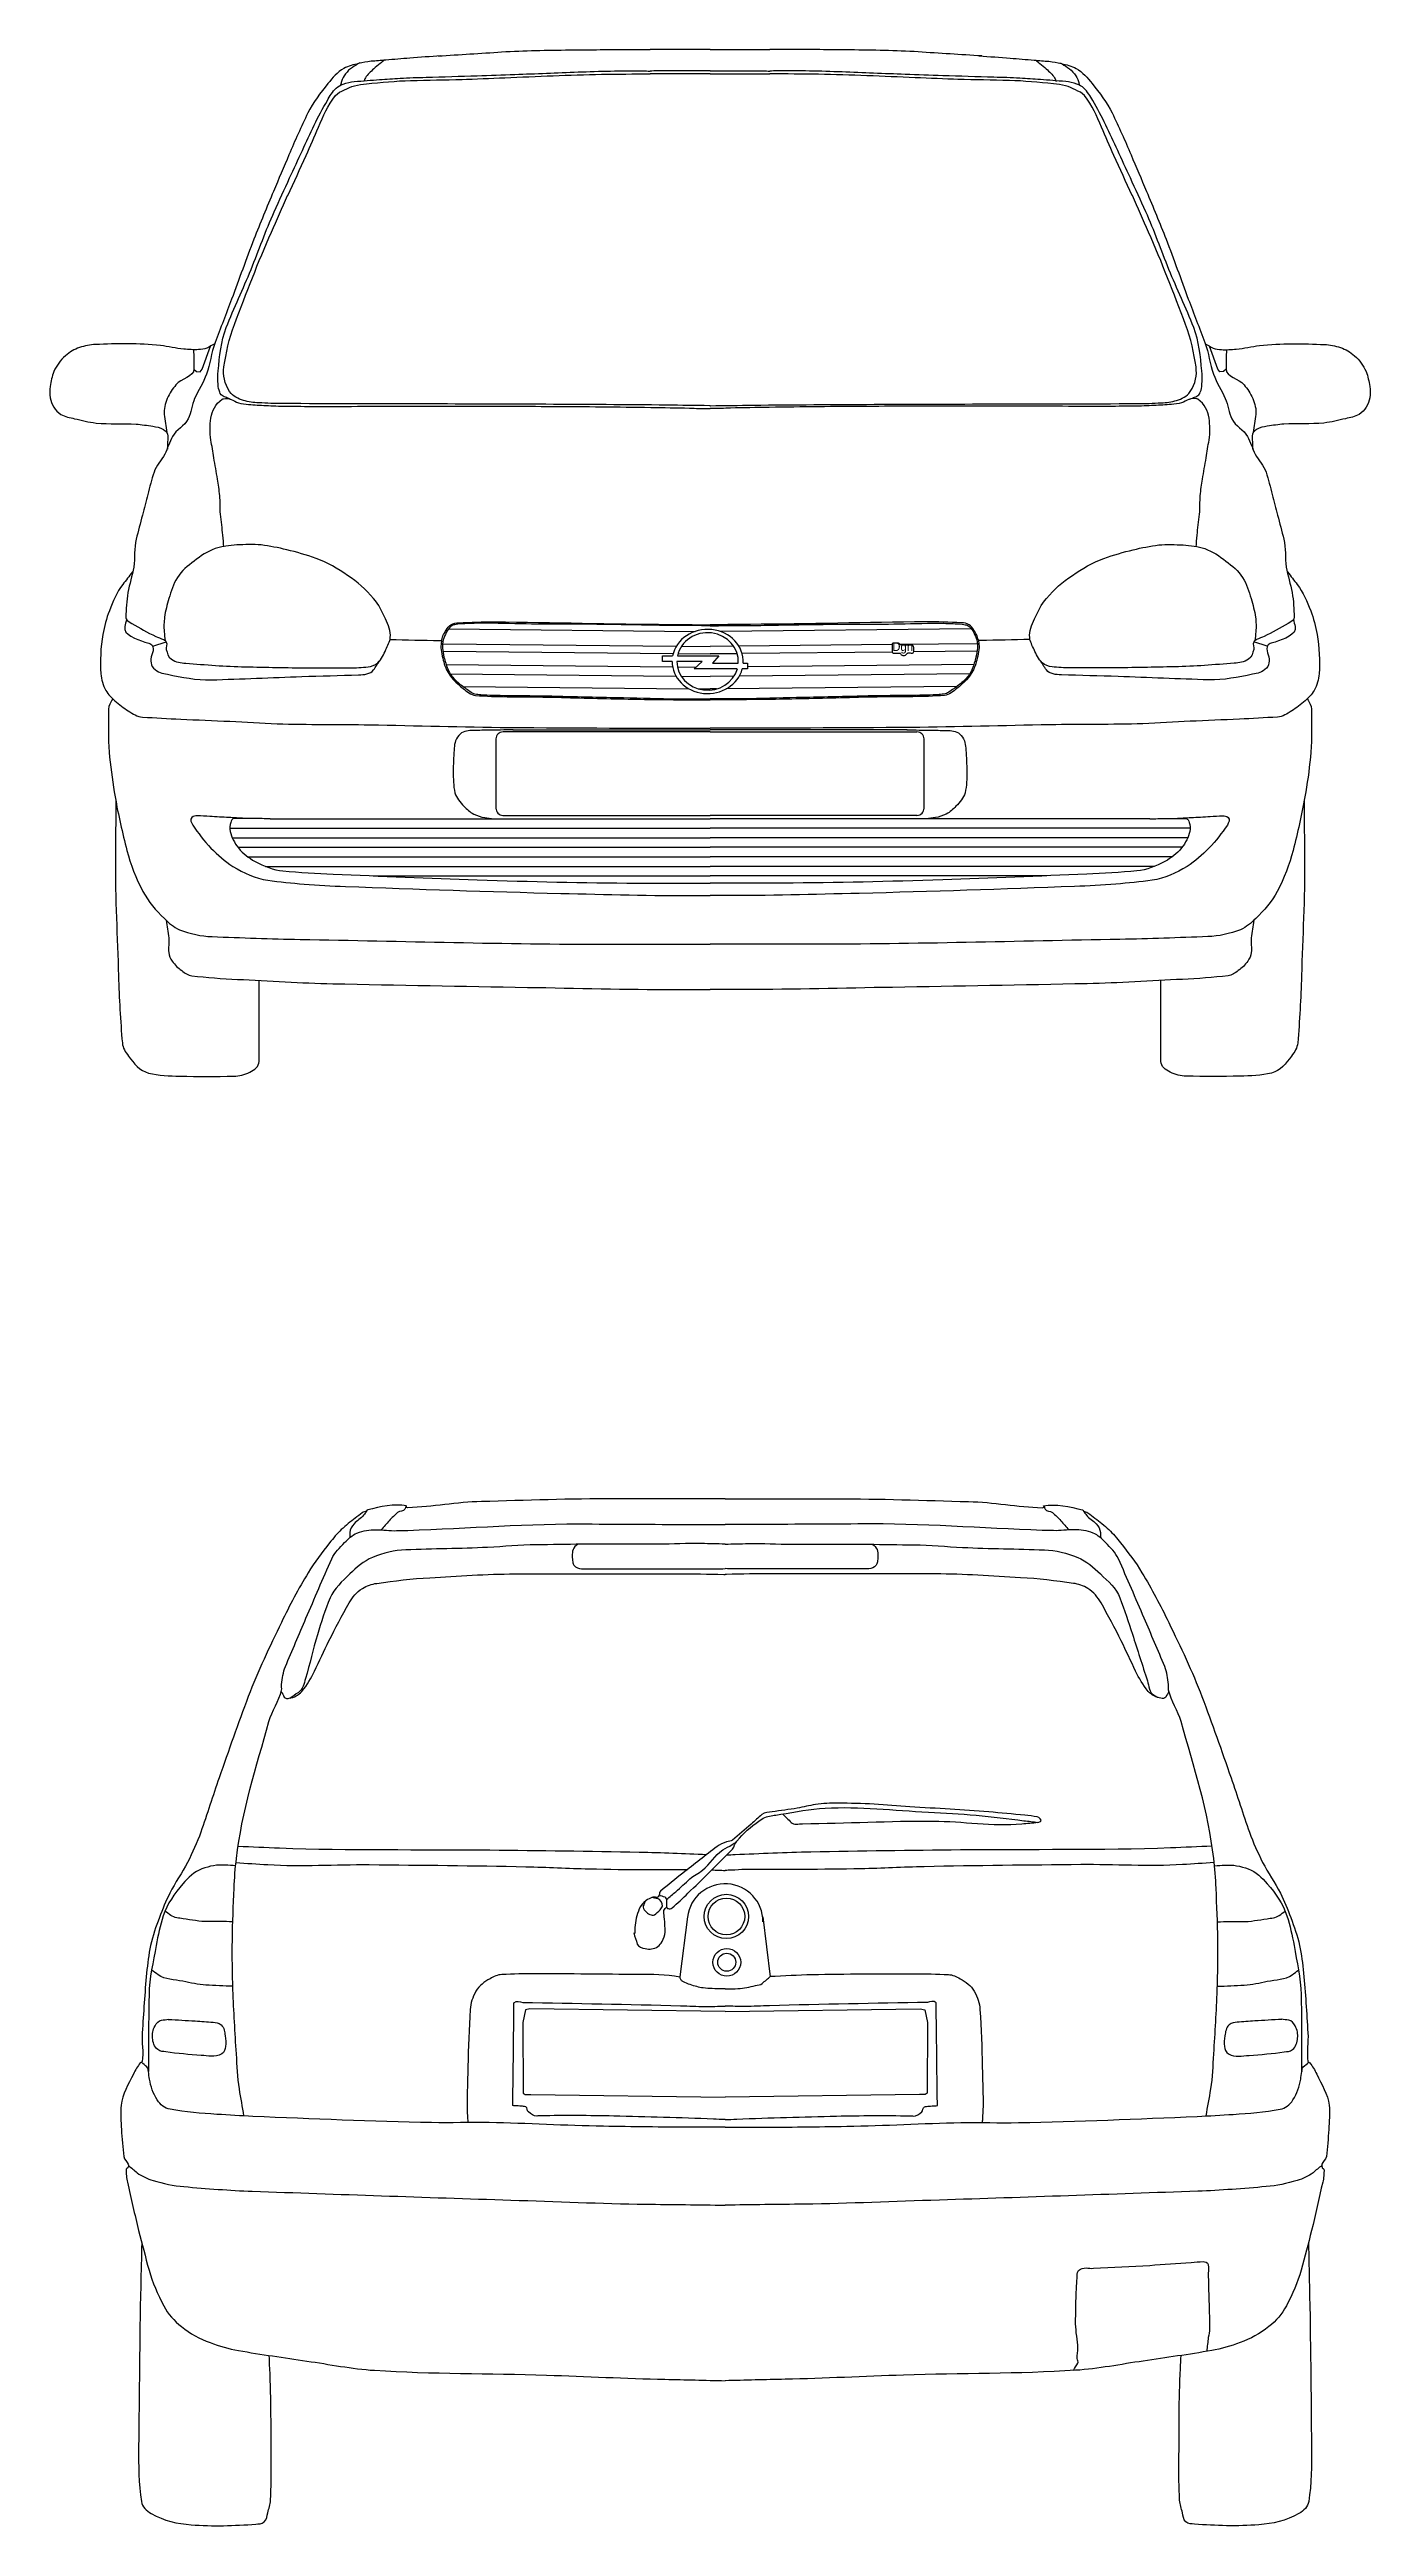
# Model space of a CAD drawing. Extents: x 85.81 to 92.09, y 20.19 to 24.16.
# Drawn here: x 85.806 to 87.576, y 20.658 to 23.978 of the extents above; entities that cross this region are included whole.
import ezdxf
from ezdxf.enums import TextEntityAlignment as Align

# ---------------------------------------------------------------- set-up
doc = ezdxf.new("R2010")
doc.units = 0
doc.header["$MEASUREMENT"] = 0
doc.layers.get('0').update_dxf_attribs({"linetype": 'CONTINUOUS'})
doc.styles.add('TXT', font='TXT', dxfattribs={"height": 0.2})

msp = doc.modelspace()

# ---------------------------------------------------------------- texts
at = {"linetype": 'Continuous', "style": 'TXT'}
msp.add_text('Dgn', height=0.01136, dxfattribs=at).set_placement((86.9491, 23.1759), align=Align.MIDDLE)

# ---------------------------------------------------------------- linework, layer by layer
at = {"linetype": 'Continuous'}
for p, q in [((85.9439, 23.1784), (85.9617, 23.1843)), ((86.333, 23.1816), (86.6457, 23.1784)), ((86.341, 23.2016), (86.6708, 23.1982)), ((86.6528, 23.1783), (86.6909, 23.1779)), ((86.7226, 23.1783), (86.6909, 23.1779)), ((87.0407, 23.2016), (86.7048, 23.1981)), ((86.9351, 23.1805), (86.7297, 23.1783)), ((87.0487, 23.1816), (86.9458, 23.1806)), ((87.4379, 23.1784), (87.42, 23.1843)), ((86.333, 23.1716), (86.6414, 23.1684)), ((86.3371, 23.1537), (86.6407, 23.1505)), ((86.3426, 23.1415), (86.6452, 23.1383)), ((86.6473, 23.1505), (86.6721, 23.1502)), ((86.6481, 23.1684), (86.6909, 23.1679)), ((86.7273, 23.1683), (86.6909, 23.1679)), ((87.0391, 23.1415), (86.7302, 23.1383)), ((86.9353, 23.1704), (86.734, 23.1684)), ((87.0446, 23.1537), (86.7412, 23.1506)), ((87.0487, 23.1716), (86.9638, 23.1707)), ((86.3601, 23.1244), (86.6626, 23.1213)), ((86.6523, 23.1383), (86.6909, 23.1379)), ((86.6755, 23.1212), (86.6909, 23.121)), ((86.723, 23.1382), (86.6909, 23.1379)), ((86.6997, 23.1211), (86.6909, 23.121)), ((87.0216, 23.1244), (86.7127, 23.1212)), ((86.404, 23.0541), (86.404, 22.9605)), ((86.6909, 23.0635), (86.4134, 23.0635)), ((86.4265, 23.0662), (86.6909, 23.0662)), ((86.9552, 23.0662), (86.6909, 23.0662)), ((86.6909, 23.0635), (86.9683, 23.0635)), ((86.9777, 23.0541), (86.9777, 22.9605)), ((86.1014, 22.9471), (86.6909, 22.9471)), ((86.4131, 22.9515), (86.6909, 22.9515)), ((86.9686, 22.9515), (86.6909, 22.9515)), ((87.2803, 22.9471), (86.6909, 22.9471)), ((86.0472, 22.9344), (86.6909, 22.9344)), ((86.0505, 22.9216), (86.6909, 22.9216)), ((86.0581, 22.9088), (86.6909, 22.9088)), ((87.3345, 22.9344), (86.6909, 22.9344)), ((87.3312, 22.9216), (86.6909, 22.9216)), ((87.3236, 22.9088), (86.6909, 22.9088)), ((86.0712, 22.8961), (86.6909, 22.8961)), ((86.0951, 22.8833), (86.6909, 22.8833)), ((87.3105, 22.8961), (86.6909, 22.8961)), ((87.2867, 22.8833), (86.6909, 22.8833)), ((86.2393, 22.8706), (86.6909, 22.8706)), ((87.1424, 22.8706), (86.6909, 22.8706)), ((86.6607, 21.4753), (86.6504, 21.395)), ((86.7615, 21.4753), (86.7717, 21.395))]:
    msp.add_line(p, q, dxfattribs=at)
for points in [[(85.9989, 23.554), (85.999, 23.5496), (86.0027, 23.5465), (86.0076, 23.5462), (86.0103, 23.5497), (86.0212, 23.5807)], [(87.3828, 23.554), (87.3827, 23.5496), (87.379, 23.5465), (87.3742, 23.5462), (87.3715, 23.5497), (87.3605, 23.5807)], [(86.64, 23.1579), (86.6271, 23.1579), (86.6271, 23.1655), (86.6407, 23.1655)], [(86.7275, 23.1481), (86.6698, 23.1481), (86.6804, 23.1579), (86.6466, 23.1579)], [(86.6474, 23.1655), (86.7029, 23.1655), (86.694, 23.1556), (86.7288, 23.1556)], [(86.7354, 23.1556), (86.7412, 23.1556), (86.7412, 23.1481), (86.7342, 23.1481)], [(86.7111, 21.3485), (86.4495, 21.352), (86.4434, 21.3505), (86.4399, 21.3336), (86.4404, 21.239), (86.4429, 21.2374), (86.4506, 21.2374), (86.7111, 21.2336)], [(86.7111, 21.3485), (86.9726, 21.352), (86.9787, 21.3505), (86.9823, 21.3336), (86.9818, 21.239), (86.9792, 21.2374), (86.9716, 21.2374), (86.7111, 21.2336)]]:
    msp.add_lwpolyline(points, dxfattribs=at)
for centre, radius in [((86.7128, 21.4758), 0.0297), ((86.7128, 21.4758), 0.0246), ((86.7134, 21.4144), 0.0186), ((86.7134, 21.4144), 0.0121)]:
    msp.add_circle(centre, radius, dxfattribs=at)
for centre, radius, start, end in [((86.4134, 23.0541), 0.00943, 89.9989, 180), ((86.9683, 23.0541), 0.00943, 0, 90.0011), ((86.4134, 22.961), 0.00943, 177.4935, 270.0011), ((86.9683, 22.961), 0.00943, 269.9989, 2.5065), ((86.7111, 21.4688), 0.0508, 0.0004, 172.8941)]:
    msp.add_arc(centre, radius, start, end, dxfattribs=at)
for major_axis, ratio, start_param, end_param in [((0.0477, 0), 0.902192, 6.230214, 9.247388), ((0.0412, 0), 0.935337, 6.223947, 9.226106), ((0.0477, 0), 0.902192, 3.14103, 6.052285), ((0.0412, 0), 0.935337, 3.140963, 6.024346)]:
    msp.add_ellipse((86.6877, 23.1579), major_axis=major_axis, ratio=ratio, start_param=start_param, end_param=end_param, dxfattribs=at)
for points, knots in [([(86.3301, 23.9696), (86.3162, 23.9686), (86.3023, 23.9676), (86.2883, 23.9665), (86.2776, 23.9657), (86.2669, 23.9647), (86.2562, 23.9638), (86.2496, 23.9633), (86.2431, 23.9628), (86.2365, 23.9623), (86.2309, 23.9618), (86.2254, 23.9604), (86.2198, 23.9592), (86.213, 23.9577), (86.2064, 23.956), (86.2001, 23.9526), (86.1912, 23.9477), (86.1849, 23.9403), (86.1788, 23.9325), (86.1687, 23.9197), (86.1587, 23.9074), (86.1518, 23.893), (86.143, 23.8744), (86.1345, 23.8559), (86.1265, 23.837), (86.1196, 23.8207), (86.1126, 23.8043), (86.1058, 23.788), (86.0969, 23.7667), (86.0879, 23.7454), (86.0795, 23.7239), (86.0691, 23.6973), (86.0597, 23.6703), (86.0497, 23.6436), (86.0424, 23.6241), (86.0348, 23.6047), (86.0275, 23.5853), (86.0223, 23.5716), (86.0209, 23.5567), (86.016, 23.5429), (86.012, 23.5316), (86.0049, 23.5214), (86.0001, 23.5104), (85.9963, 23.5016), (85.9954, 23.4916), (85.9913, 23.4829), (85.9868, 23.4734), (85.9752, 23.4686), (85.9703, 23.4594), (85.9663, 23.4518), (85.9639, 23.4432), (85.9599, 23.4356), (85.9556, 23.4274), (85.9484, 23.4205), (85.9456, 23.4116), (85.9425, 23.4017), (85.9398, 23.3917), (85.9372, 23.3817), (85.9348, 23.3725), (85.9324, 23.3633), (85.93, 23.3541), (85.9272, 23.3434), (85.9245, 23.3326), (85.9217, 23.3218), (85.9186, 23.3097), (85.9204, 23.2967), (85.9184, 23.2844), (85.9165, 23.2728), (85.9126, 23.2617), (85.9106, 23.2501), (85.9087, 23.2391), (85.9083, 23.228), (85.9079, 23.2171), (85.9079, 23.2164), (85.9078, 23.2157), (85.9082, 23.215), (85.9101, 23.2118), (85.913, 23.2104), (85.9158, 23.2087), (85.9264, 23.2025), (85.937, 23.1968), (85.9479, 23.1915), (85.9512, 23.1898), (85.9548, 23.189), (85.9582, 23.1873), (85.9598, 23.1865), (85.9611, 23.1854), (85.962, 23.1838), (85.9638, 23.1808), (85.9611, 23.177), (85.962, 23.1738), (85.9634, 23.1692), (85.9644, 23.1642), (85.9689, 23.161), (85.9751, 23.1566), (85.9815, 23.156), (85.9882, 23.1555), (86.0147, 23.1535), (86.0412, 23.1513), (86.0678, 23.1507), (86.0958, 23.1502), (86.1238, 23.1496), (86.1518, 23.1493), (86.1706, 23.1491), (86.1893, 23.1492), (86.208, 23.1493), (86.2162, 23.1493), (86.2243, 23.15), (86.2325, 23.1507), (86.2372, 23.1512), (86.2418, 23.1526), (86.2457, 23.1561), (86.2512, 23.1613), (86.2533, 23.1673), (86.2564, 23.1738), (86.259, 23.1791), (86.2617, 23.1845), (86.2623, 23.19), (86.2632, 23.1981), (86.2596, 23.2067), (86.2559, 23.215), (86.2514, 23.2251), (86.2469, 23.234), (86.2398, 23.2424), (86.2295, 23.2547), (86.2182, 23.2645), (86.2051, 23.2733), (86.1916, 23.2823), (86.1781, 23.2903), (86.1631, 23.2958), (86.15, 23.3007), (86.137, 23.3044), (86.1235, 23.3076), (86.1121, 23.3103), (86.1008, 23.3126), (86.0893, 23.314), (86.0784, 23.3152), (86.0674, 23.3146), (86.0565, 23.314), (86.0468, 23.3134), (86.0372, 23.3122), (86.0277, 23.3091), (86.017, 23.3055), (86.0084, 23.2992), (85.9994, 23.2924), (85.9907, 23.2859), (85.9826, 23.2796), (85.9769, 23.2703), (85.9714, 23.2615), (85.9685, 23.2521), (85.9656, 23.2424), (85.9632, 23.2341), (85.9608, 23.2259), (85.9598, 23.2174), (85.959, 23.2108), (85.9586, 23.2042), (85.9592, 23.1977), (85.9597, 23.1937), (85.9601, 23.1897), (85.9605, 23.1857)], [0, 0, 0, 0, 0.023518, 0.023518, 0.023518, 0.041607, 0.041607, 0.041607, 0.052717, 0.052717, 0.052717, 0.062216, 0.062216, 0.062216, 0.073894, 0.073894, 0.073894, 0.090346, 0.090346, 0.090346, 0.117179, 0.117179, 0.117179, 0.151677, 0.151677, 0.151677, 0.181534, 0.181534, 0.181534, 0.220421, 0.220421, 0.220421, 0.268499, 0.268499, 0.268499, 0.303537, 0.303537, 0.303537, 0.328131, 0.328131, 0.328131, 0.348479, 0.348479, 0.348479, 0.364667, 0.364667, 0.364667, 0.382383, 0.382383, 0.382383, 0.396944, 0.396944, 0.396944, 0.412612, 0.412612, 0.412612, 0.430062, 0.430062, 0.430062, 0.44604, 0.44604, 0.44604, 0.464788, 0.464788, 0.464788, 0.485872, 0.485872, 0.485872, 0.505635, 0.505635, 0.505635, 0.524221, 0.524221, 0.524221, 0.525401, 0.525401, 0.525401, 0.530909, 0.530909, 0.530909, 0.551358, 0.551358, 0.551358, 0.557614, 0.557614, 0.557614, 0.560495, 0.560495, 0.560495, 0.566124, 0.566124, 0.566124, 0.574283, 0.574283, 0.574283, 0.585557, 0.585557, 0.585557, 0.630289, 0.630289, 0.630289, 0.677476, 0.677476, 0.677476, 0.709021, 0.709021, 0.709021, 0.722761, 0.722761, 0.722761, 0.730762, 0.730762, 0.730762, 0.74236, 0.74236, 0.74236, 0.752018, 0.752018, 0.752018, 0.766496, 0.766496, 0.766496, 0.784366, 0.784366, 0.784366, 0.810437, 0.810437, 0.810437, 0.837208, 0.837208, 0.837208, 0.860387, 0.860387, 0.860387, 0.879919, 0.879919, 0.879919, 0.898297, 0.898297, 0.898297, 0.914713, 0.914713, 0.914713, 0.933169, 0.933169, 0.933169, 0.950847, 0.950847, 0.950847, 0.967751, 0.967751, 0.967751, 0.982164, 0.982164, 0.982164, 0.993229, 0.993229, 0.993229, 1, 1, 1, 1]), ([(86.3266, 23.9694), (86.355, 23.9712), (86.3833, 23.973), (86.4116, 23.9749), (86.442, 23.9768), (86.4725, 23.9772), (86.503, 23.9775), (86.5301, 23.9778), (86.5572, 23.9781), (86.5843, 23.9781), (86.5931, 23.9781), (86.6018, 23.9781), (86.6106, 23.9781)], [0, 0, 0, 0, 0.299577, 0.299577, 0.299577, 0.621299, 0.621299, 0.621299, 0.907575, 0.907575, 0.907575, 1, 1, 1, 1]), ([(86.6909, 23.978), (86.6729, 23.978), (86.6549, 23.9781), (86.6369, 23.9781), (86.6281, 23.9781), (86.6193, 23.9781), (86.6106, 23.9781)], [0, 0, 0, 0, 0.672802, 0.672802, 0.672802, 1, 1, 1, 1]), ([(86.6909, 23.978), (86.7089, 23.978), (86.7269, 23.9781), (86.7449, 23.9781), (86.7536, 23.9781), (86.7624, 23.9781), (86.7711, 23.9781)], [0, 0, 0, 0, 0.672802, 0.672802, 0.672802, 1, 1, 1, 1]), ([(87.0551, 23.9694), (87.0268, 23.9712), (86.9985, 23.973), (86.9701, 23.9749), (86.9397, 23.9768), (86.9092, 23.9772), (86.8788, 23.9775), (86.8516, 23.9778), (86.8245, 23.9781), (86.7974, 23.9781), (86.7886, 23.9781), (86.7799, 23.9781), (86.7711, 23.9781)], [0, 0, 0, 0, 0.299577, 0.299577, 0.299577, 0.621299, 0.621299, 0.621299, 0.907575, 0.907575, 0.907575, 1, 1, 1, 1]), ([(87.0516, 23.9696), (87.0655, 23.9686), (87.0795, 23.9676), (87.0934, 23.9665), (87.1041, 23.9657), (87.1148, 23.9647), (87.1255, 23.9638), (87.1321, 23.9633), (87.1387, 23.9628), (87.1452, 23.9623), (87.1509, 23.9618), (87.1563, 23.9604), (87.1619, 23.9592), (87.1687, 23.9577), (87.1753, 23.956), (87.1816, 23.9526), (87.1905, 23.9477), (87.1968, 23.9403), (87.203, 23.9325), (87.213, 23.9197), (87.223, 23.9074), (87.2299, 23.893), (87.2387, 23.8744), (87.2473, 23.8559), (87.2552, 23.837), (87.2622, 23.8207), (87.2691, 23.8043), (87.2759, 23.788), (87.2848, 23.7667), (87.2938, 23.7454), (87.3022, 23.7239), (87.3126, 23.6973), (87.322, 23.6703), (87.332, 23.6436), (87.3393, 23.6241), (87.3469, 23.6047), (87.3543, 23.5853), (87.3594, 23.5716), (87.3608, 23.5567), (87.3657, 23.5429), (87.3697, 23.5316), (87.3768, 23.5214), (87.3816, 23.5104), (87.3854, 23.5016), (87.3863, 23.4916), (87.3904, 23.4829), (87.3949, 23.4734), (87.4066, 23.4686), (87.4114, 23.4594), (87.4155, 23.4518), (87.4179, 23.4432), (87.4218, 23.4356), (87.4261, 23.4274), (87.4333, 23.4205), (87.4362, 23.4116), (87.4393, 23.4017), (87.4419, 23.3917), (87.4445, 23.3817), (87.4469, 23.3725), (87.4493, 23.3633), (87.4517, 23.3541), (87.4545, 23.3434), (87.4573, 23.3326), (87.46, 23.3218), (87.4631, 23.3097), (87.4613, 23.2967), (87.4633, 23.2844), (87.4652, 23.2728), (87.4691, 23.2617), (87.4712, 23.2501), (87.4731, 23.2391), (87.4735, 23.228), (87.4738, 23.2171), (87.4739, 23.2164), (87.4739, 23.2157), (87.4735, 23.215), (87.4716, 23.2118), (87.4688, 23.2104), (87.4659, 23.2087), (87.4553, 23.2025), (87.4447, 23.1968), (87.4338, 23.1915), (87.4305, 23.1898), (87.4269, 23.189), (87.4235, 23.1873), (87.4219, 23.1865), (87.4206, 23.1854), (87.4197, 23.1838), (87.4179, 23.1808), (87.4207, 23.177), (87.4197, 23.1738), (87.4183, 23.1692), (87.4173, 23.1642), (87.4128, 23.161), (87.4066, 23.1566), (87.4002, 23.156), (87.3935, 23.1555), (87.367, 23.1535), (87.3405, 23.1513), (87.3139, 23.1507), (87.2859, 23.1502), (87.2579, 23.1496), (87.2299, 23.1493), (87.2112, 23.1491), (87.1924, 23.1492), (87.1737, 23.1493), (87.1655, 23.1493), (87.1574, 23.15), (87.1493, 23.1507), (87.1445, 23.1512), (87.1399, 23.1526), (87.1361, 23.1561), (87.1305, 23.1613), (87.1284, 23.1673), (87.1253, 23.1738), (87.1227, 23.1791), (87.12, 23.1845), (87.1194, 23.19), (87.1186, 23.1981), (87.1221, 23.2067), (87.1258, 23.215), (87.1304, 23.2251), (87.1349, 23.234), (87.1419, 23.2424), (87.1522, 23.2547), (87.1635, 23.2645), (87.1766, 23.2733), (87.1901, 23.2823), (87.2036, 23.2903), (87.2186, 23.2958), (87.2317, 23.3007), (87.2448, 23.3044), (87.2582, 23.3076), (87.2696, 23.3103), (87.2809, 23.3126), (87.2924, 23.314), (87.3033, 23.3152), (87.3143, 23.3146), (87.3252, 23.314), (87.3349, 23.3134), (87.3445, 23.3122), (87.354, 23.3091), (87.3647, 23.3055), (87.3734, 23.2992), (87.3824, 23.2924), (87.391, 23.2859), (87.3992, 23.2796), (87.4048, 23.2703), (87.4103, 23.2615), (87.4133, 23.2521), (87.4161, 23.2424), (87.4185, 23.2341), (87.4209, 23.2259), (87.422, 23.2174), (87.4228, 23.2108), (87.4232, 23.2042), (87.4225, 23.1977), (87.4221, 23.1937), (87.4216, 23.1897), (87.4212, 23.1857)], [0, 0, 0, 0, 0.023518, 0.023518, 0.023518, 0.041607, 0.041607, 0.041607, 0.052717, 0.052717, 0.052717, 0.062216, 0.062216, 0.062216, 0.073894, 0.073894, 0.073894, 0.090346, 0.090346, 0.090346, 0.117179, 0.117179, 0.117179, 0.151677, 0.151677, 0.151677, 0.181534, 0.181534, 0.181534, 0.220421, 0.220421, 0.220421, 0.268499, 0.268499, 0.268499, 0.303537, 0.303537, 0.303537, 0.328131, 0.328131, 0.328131, 0.348479, 0.348479, 0.348479, 0.364667, 0.364667, 0.364667, 0.382383, 0.382383, 0.382383, 0.396944, 0.396944, 0.396944, 0.412612, 0.412612, 0.412612, 0.430062, 0.430062, 0.430062, 0.44604, 0.44604, 0.44604, 0.464788, 0.464788, 0.464788, 0.485872, 0.485872, 0.485872, 0.505635, 0.505635, 0.505635, 0.524221, 0.524221, 0.524221, 0.525401, 0.525401, 0.525401, 0.530909, 0.530909, 0.530909, 0.551358, 0.551358, 0.551358, 0.557614, 0.557614, 0.557614, 0.560495, 0.560495, 0.560495, 0.566124, 0.566124, 0.566124, 0.574283, 0.574283, 0.574283, 0.585557, 0.585557, 0.585557, 0.630289, 0.630289, 0.630289, 0.677476, 0.677476, 0.677476, 0.709021, 0.709021, 0.709021, 0.722761, 0.722761, 0.722761, 0.730762, 0.730762, 0.730762, 0.74236, 0.74236, 0.74236, 0.752018, 0.752018, 0.752018, 0.766496, 0.766496, 0.766496, 0.784366, 0.784366, 0.784366, 0.810437, 0.810437, 0.810437, 0.837208, 0.837208, 0.837208, 0.860387, 0.860387, 0.860387, 0.879919, 0.879919, 0.879919, 0.898297, 0.898297, 0.898297, 0.914713, 0.914713, 0.914713, 0.933169, 0.933169, 0.933169, 0.950847, 0.950847, 0.950847, 0.967751, 0.967751, 0.967751, 0.982164, 0.982164, 0.982164, 0.993229, 0.993229, 0.993229, 1, 1, 1, 1]), ([(86.0477, 23.5095), (86.0466, 23.51), (86.0454, 23.5105), (86.0443, 23.5109), (86.0423, 23.5117), (86.0403, 23.5125), (86.0383, 23.5133), (86.0361, 23.5142), (86.0346, 23.5164), (86.0337, 23.5187), (86.0322, 23.5222), (86.0316, 23.5257), (86.0314, 23.5293), (86.0311, 23.5353), (86.031, 23.5413), (86.0316, 23.5473), (86.0336, 23.5669), (86.0351, 23.5868), (86.0424, 23.6053), (86.0529, 23.632), (86.0651, 23.6572), (86.0757, 23.6834), (86.0862, 23.7091), (86.0953, 23.7353), (86.1068, 23.7606), (86.1136, 23.7758), (86.1205, 23.7908), (86.1274, 23.8059), (86.1331, 23.8182), (86.1388, 23.8306), (86.1445, 23.8429), (86.1497, 23.8542), (86.155, 23.8656), (86.1603, 23.8769), (86.1656, 23.8881), (86.1719, 23.8988), (86.178, 23.9097), (86.1813, 23.9157), (86.1847, 23.9213), (86.1897, 23.9264), (86.1923, 23.9291), (86.1957, 23.9305), (86.1993, 23.9316), (86.2041, 23.9332), (86.209, 23.9347), (86.214, 23.9351), (86.2198, 23.9356), (86.2256, 23.936), (86.2313, 23.9365), (86.2369, 23.9369), (86.2424, 23.9373), (86.2479, 23.9377), (86.2571, 23.9383), (86.2663, 23.939), (86.2755, 23.9396), (86.2871, 23.9402), (86.2988, 23.9406), (86.3104, 23.9409), (86.3332, 23.9416), (86.3561, 23.9422), (86.3789, 23.943), (86.3957, 23.9435), (86.4124, 23.9441), (86.4292, 23.9447), (86.4575, 23.9457), (86.4857, 23.947), (86.514, 23.948), (86.543, 23.949), (86.572, 23.9498), (86.601, 23.9494), (86.6042, 23.9493), (86.6074, 23.9493), (86.6106, 23.9492)], [0, 0, 0, 0, 0.00415, 0.00415, 0.00415, 0.011489, 0.011489, 0.011489, 0.019502, 0.019502, 0.019502, 0.031865, 0.031865, 0.031865, 0.052197, 0.052197, 0.052197, 0.119164, 0.119164, 0.119164, 0.215384, 0.215384, 0.215384, 0.309821, 0.309821, 0.309821, 0.366228, 0.366228, 0.366228, 0.412426, 0.412426, 0.412426, 0.454951, 0.454951, 0.454951, 0.497236, 0.497236, 0.497236, 0.520315, 0.520315, 0.520315, 0.532731, 0.532731, 0.532731, 0.549915, 0.549915, 0.549915, 0.569631, 0.569631, 0.569631, 0.588457, 0.588457, 0.588457, 0.619859, 0.619859, 0.619859, 0.659392, 0.659392, 0.659392, 0.737166, 0.737166, 0.737166, 0.794213, 0.794213, 0.794213, 0.890411, 0.890411, 0.890411, 0.989176, 0.989176, 0.989176, 1, 1, 1, 1]), ([(86.125, 23.7822), (86.1332, 23.8002), (86.1414, 23.8182), (86.1496, 23.8362), (86.1552, 23.8487), (86.1605, 23.8614), (86.166, 23.874), (86.1724, 23.8887), (86.1784, 23.9032), (86.1888, 23.9163), (86.1919, 23.9202), (86.1965, 23.9219), (86.2009, 23.924), (86.2054, 23.9261), (86.2097, 23.9282), (86.2144, 23.9294), (86.2197, 23.9308), (86.225, 23.9318), (86.2304, 23.9323), (86.2501, 23.9341), (86.2698, 23.936), (86.2896, 23.9365), (86.3127, 23.937), (86.3357, 23.9375), (86.3587, 23.938)], [0, 0, 0, 0, 0.184069, 0.184069, 0.184069, 0.31202, 0.31202, 0.31202, 0.461113, 0.461113, 0.461113, 0.505682, 0.505682, 0.505682, 0.550943, 0.550943, 0.550943, 0.60122, 0.60122, 0.60122, 0.785528, 0.785528, 0.785528, 1, 1, 1, 1]), ([(86.2213, 23.9604), (86.218, 23.9583), (86.2148, 23.9563), (86.2115, 23.9542), (86.2079, 23.952), (86.2049, 23.9489), (86.2023, 23.9454), (86.2, 23.9422), (86.1981, 23.9388), (86.197, 23.9351), (86.1966, 23.9336), (86.1961, 23.9321), (86.1957, 23.9306)], [0, 0, 0, 0, 0.285137, 0.285137, 0.285137, 0.599234, 0.599234, 0.599234, 0.884806, 0.884806, 0.884806, 1, 1, 1, 1]), ([(86.2543, 23.9637), (86.2524, 23.9622), (86.2506, 23.9607), (86.2487, 23.9592), (86.2458, 23.9569), (86.243, 23.9544), (86.2401, 23.952), (86.238, 23.9502), (86.236, 23.9483), (86.234, 23.9464), (86.232, 23.9445), (86.23, 23.9425), (86.2289, 23.9401), (86.2282, 23.9384), (86.2275, 23.9367), (86.2268, 23.935)], [0, 0, 0, 0, 0.177597, 0.177597, 0.177597, 0.456644, 0.456644, 0.456644, 0.662997, 0.662997, 0.662997, 0.863195, 0.863195, 0.863195, 1, 1, 1, 1]), ([(86.3572, 23.938), (86.3768, 23.9387), (86.3964, 23.9395), (86.416, 23.9403), (86.4375, 23.9412), (86.459, 23.9421), (86.4805, 23.943), (86.5238, 23.9447), (86.5672, 23.9455), (86.6106, 23.9453)], [0, 0, 0, 0, 0.23201, 0.23201, 0.23201, 0.486638, 0.486638, 0.486638, 1, 1, 1, 1]), ([(86.6909, 23.9494), (86.6673, 23.9494), (86.6437, 23.9494), (86.6201, 23.9494), (86.617, 23.9494), (86.6138, 23.9493), (86.6106, 23.9492)], [0, 0, 0, 0, 0.881094, 0.881094, 0.881094, 1, 1, 1, 1]), ([(86.6909, 23.9494), (86.7144, 23.9494), (86.738, 23.9494), (86.7616, 23.9494), (86.7648, 23.9494), (86.768, 23.9493), (86.7711, 23.9492)], [0, 0, 0, 0, 0.881094, 0.881094, 0.881094, 1, 1, 1, 1]), ([(87.334, 23.5095), (87.3352, 23.51), (87.3363, 23.5105), (87.3374, 23.5109), (87.3394, 23.5117), (87.3414, 23.5125), (87.3434, 23.5133), (87.3456, 23.5142), (87.3471, 23.5164), (87.3481, 23.5187), (87.3495, 23.5222), (87.3501, 23.5257), (87.3503, 23.5293), (87.3506, 23.5353), (87.3507, 23.5413), (87.3501, 23.5473), (87.3482, 23.5669), (87.3466, 23.5868), (87.3393, 23.6053), (87.3289, 23.632), (87.3166, 23.6572), (87.306, 23.6834), (87.2955, 23.7091), (87.2864, 23.7353), (87.275, 23.7606), (87.2682, 23.7758), (87.2612, 23.7908), (87.2543, 23.8059), (87.2486, 23.8182), (87.2429, 23.8306), (87.2373, 23.8429), (87.232, 23.8542), (87.2267, 23.8656), (87.2214, 23.8769), (87.2161, 23.8881), (87.2098, 23.8988), (87.2038, 23.9097), (87.2004, 23.9157), (87.197, 23.9213), (87.1921, 23.9264), (87.1894, 23.9291), (87.186, 23.9305), (87.1825, 23.9316), (87.1776, 23.9332), (87.1727, 23.9347), (87.1677, 23.9351), (87.1619, 23.9356), (87.1562, 23.936), (87.1504, 23.9365), (87.1449, 23.9369), (87.1393, 23.9373), (87.1338, 23.9377), (87.1246, 23.9383), (87.1154, 23.939), (87.1062, 23.9396), (87.0946, 23.9402), (87.083, 23.9406), (87.0714, 23.9409), (87.0485, 23.9416), (87.0257, 23.9422), (87.0028, 23.943), (86.986, 23.9435), (86.9693, 23.9441), (86.9525, 23.9447), (86.9243, 23.9457), (86.896, 23.947), (86.8678, 23.948), (86.8387, 23.949), (86.8097, 23.9498), (86.7807, 23.9494), (86.7775, 23.9493), (86.7743, 23.9493), (86.7711, 23.9492)], [0, 0, 0, 0, 0.00415, 0.00415, 0.00415, 0.011489, 0.011489, 0.011489, 0.019502, 0.019502, 0.019502, 0.031865, 0.031865, 0.031865, 0.052197, 0.052197, 0.052197, 0.119164, 0.119164, 0.119164, 0.215384, 0.215384, 0.215384, 0.309821, 0.309821, 0.309821, 0.366228, 0.366228, 0.366228, 0.412426, 0.412426, 0.412426, 0.454951, 0.454951, 0.454951, 0.497236, 0.497236, 0.497236, 0.520315, 0.520315, 0.520315, 0.532731, 0.532731, 0.532731, 0.549915, 0.549915, 0.549915, 0.569631, 0.569631, 0.569631, 0.588457, 0.588457, 0.588457, 0.619859, 0.619859, 0.619859, 0.659392, 0.659392, 0.659392, 0.737166, 0.737166, 0.737166, 0.794213, 0.794213, 0.794213, 0.890411, 0.890411, 0.890411, 0.989176, 0.989176, 0.989176, 1, 1, 1, 1]), ([(87.0245, 23.938), (87.005, 23.9387), (86.9854, 23.9395), (86.9658, 23.9403), (86.9443, 23.9412), (86.9228, 23.9421), (86.9013, 23.943), (86.8579, 23.9447), (86.8145, 23.9455), (86.7711, 23.9453)], [0, 0, 0, 0, 0.23201, 0.23201, 0.23201, 0.486638, 0.486638, 0.486638, 1, 1, 1, 1]), ([(87.2567, 23.7822), (87.2485, 23.8002), (87.2404, 23.8182), (87.2322, 23.8362), (87.2265, 23.8487), (87.2212, 23.8614), (87.2157, 23.874), (87.2093, 23.8887), (87.2033, 23.9032), (87.1929, 23.9163), (87.1898, 23.9202), (87.1852, 23.9219), (87.1808, 23.924), (87.1764, 23.9261), (87.172, 23.9282), (87.1673, 23.9294), (87.162, 23.9308), (87.1567, 23.9318), (87.1513, 23.9323), (87.1316, 23.9341), (87.1119, 23.936), (87.0921, 23.9365), (87.0691, 23.937), (87.046, 23.9375), (87.023, 23.938)], [0, 0, 0, 0, 0.184069, 0.184069, 0.184069, 0.31202, 0.31202, 0.31202, 0.461113, 0.461113, 0.461113, 0.505682, 0.505682, 0.505682, 0.550943, 0.550943, 0.550943, 0.60122, 0.60122, 0.60122, 0.785528, 0.785528, 0.785528, 1, 1, 1, 1]), ([(87.1274, 23.9637), (87.1293, 23.9622), (87.1312, 23.9607), (87.133, 23.9592), (87.136, 23.9569), (87.1388, 23.9544), (87.1416, 23.952), (87.1437, 23.9502), (87.1457, 23.9483), (87.1478, 23.9464), (87.1497, 23.9445), (87.1517, 23.9425), (87.1528, 23.9401), (87.1535, 23.9384), (87.1542, 23.9367), (87.155, 23.935)], [0, 0, 0, 0, 0.177597, 0.177597, 0.177597, 0.456644, 0.456644, 0.456644, 0.662997, 0.662997, 0.662997, 0.863195, 0.863195, 0.863195, 1, 1, 1, 1]), ([(87.1604, 23.9604), (87.1637, 23.9583), (87.167, 23.9563), (87.1702, 23.9542), (87.1738, 23.952), (87.1768, 23.9489), (87.1794, 23.9454), (87.1818, 23.9422), (87.1836, 23.9388), (87.1847, 23.9351), (87.1852, 23.9336), (87.1856, 23.9321), (87.186, 23.9306)], [0, 0, 0, 0, 0.285137, 0.285137, 0.285137, 0.599234, 0.599234, 0.599234, 0.884806, 0.884806, 0.884806, 1, 1, 1, 1]), ([(86.6909, 23.5007), (86.6907, 23.5007), (86.6905, 23.5007), (86.6902, 23.5007), (86.6711, 23.5009), (86.652, 23.5012), (86.6329, 23.5014), (86.5248, 23.5027), (86.4167, 23.5026), (86.3086, 23.5031), (86.2453, 23.5034), (86.1819, 23.5033), (86.1186, 23.5035), (86.1077, 23.5035), (86.0969, 23.504), (86.086, 23.5045), (86.079, 23.5048), (86.0722, 23.506), (86.0654, 23.5076), (86.0618, 23.5084), (86.0587, 23.5102), (86.0554, 23.5121), (86.0521, 23.514), (86.0493, 23.5158), (86.047, 23.5195), (86.04, 23.5305), (86.0378, 23.5416), (86.0394, 23.5527), (86.0422, 23.5715), (86.0462, 23.5906), (86.0533, 23.6093), (86.0695, 23.6522), (86.085, 23.6926), (86.103, 23.7333), (86.1102, 23.7496), (86.1174, 23.766), (86.1246, 23.7823)], [0, 0, 0, 0, 0.000666, 0.000666, 0.000666, 0.062513, 0.062513, 0.062513, 0.412203, 0.412203, 0.412203, 0.617064, 0.617064, 0.617064, 0.65226, 0.65226, 0.65226, 0.674729, 0.674729, 0.674729, 0.686504, 0.686504, 0.686504, 0.698592, 0.698592, 0.698592, 0.735293, 0.735293, 0.735293, 0.79819, 0.79819, 0.79819, 0.942239, 0.942239, 0.942239, 1, 1, 1, 1]), ([(86.6909, 23.5007), (86.6911, 23.5007), (86.6913, 23.5007), (86.6915, 23.5007), (86.7106, 23.5009), (86.7297, 23.5012), (86.7488, 23.5014), (86.8569, 23.5027), (86.965, 23.5026), (87.0731, 23.5031), (87.1365, 23.5034), (87.1998, 23.5033), (87.2631, 23.5035), (87.274, 23.5035), (87.2849, 23.504), (87.2957, 23.5045), (87.3027, 23.5048), (87.3095, 23.506), (87.3163, 23.5076), (87.3199, 23.5084), (87.3231, 23.5102), (87.3263, 23.5121), (87.3296, 23.514), (87.3324, 23.5158), (87.3347, 23.5195), (87.3417, 23.5305), (87.3439, 23.5416), (87.3423, 23.5527), (87.3395, 23.5715), (87.3355, 23.5906), (87.3284, 23.6093), (87.3122, 23.6522), (87.2967, 23.6926), (87.2787, 23.7333), (87.2715, 23.7496), (87.2643, 23.766), (87.2571, 23.7823)], [0, 0, 0, 0, 0.000666, 0.000666, 0.000666, 0.062513, 0.062513, 0.062513, 0.412203, 0.412203, 0.412203, 0.617064, 0.617064, 0.617064, 0.65226, 0.65226, 0.65226, 0.674729, 0.674729, 0.674729, 0.686504, 0.686504, 0.686504, 0.698592, 0.698592, 0.698592, 0.735293, 0.735293, 0.735293, 0.79819, 0.79819, 0.79819, 0.942239, 0.942239, 0.942239, 1, 1, 1, 1]), ([(86.027, 23.5836), (86.0234, 23.5817), (86.0198, 23.5798), (86.0162, 23.5779), (86.0129, 23.5762), (86.009, 23.5759), (86.0053, 23.5758), (85.9987, 23.5756), (85.9921, 23.5758), (85.9855, 23.5765), (85.975, 23.5776), (85.9647, 23.5802), (85.9542, 23.5813), (85.9253, 23.5843), (85.896, 23.584), (85.867, 23.5827), (85.8598, 23.5823), (85.8528, 23.5808), (85.8459, 23.5786), (85.8387, 23.5763), (85.8326, 23.5728), (85.8268, 23.5676), (85.8198, 23.5615), (85.815, 23.5547), (85.8115, 23.5464), (85.8088, 23.5399), (85.8076, 23.5333), (85.8066, 23.5266), (85.8058, 23.5216), (85.8056, 23.5164), (85.8066, 23.5114), (85.8083, 23.5027), (85.8126, 23.4937), (85.8209, 23.4891), (85.8268, 23.4858), (85.8328, 23.4847), (85.839, 23.4833), (85.8486, 23.4811), (85.8581, 23.4786), (85.8679, 23.4775), (85.8857, 23.4755), (85.9037, 23.4774), (85.9215, 23.476), (85.929, 23.4754), (85.9365, 23.4743), (85.944, 23.4731), (85.9489, 23.4724), (85.9537, 23.4716), (85.9584, 23.4688), (85.9617, 23.4668), (85.9644, 23.4635), (85.9642, 23.4601), (85.964, 23.4542), (85.9637, 23.4484), (85.9635, 23.4426)], [0, 0, 0, 0, 0.026416, 0.026416, 0.026416, 0.050453, 0.050453, 0.050453, 0.093292, 0.093292, 0.093292, 0.161991, 0.161991, 0.161991, 0.350988, 0.350988, 0.350988, 0.39761, 0.39761, 0.39761, 0.445255, 0.445255, 0.445255, 0.501901, 0.501901, 0.501901, 0.546154, 0.546154, 0.546154, 0.579031, 0.579031, 0.579031, 0.636426, 0.636426, 0.636426, 0.677615, 0.677615, 0.677615, 0.741611, 0.741611, 0.741611, 0.857737, 0.857737, 0.857737, 0.90677, 0.90677, 0.90677, 0.939534, 0.939534, 0.939534, 0.962204, 0.962204, 0.962204, 1, 1, 1, 1]), ([(85.9987, 23.5757), (85.9988, 23.5671), (85.9989, 23.5585), (85.9991, 23.5499), (85.9992, 23.5392), (85.9814, 23.5372), (85.975, 23.5287), (85.9706, 23.523), (85.9662, 23.5174), (85.9634, 23.5103), (85.9605, 23.5033), (85.9584, 23.4962), (85.9594, 23.4891), (85.9606, 23.481), (85.9617, 23.4729), (85.9629, 23.4649)], [0, 0, 0, 0, 0.2056, 0.2056, 0.2056, 0.460483, 0.460483, 0.460483, 0.633736, 0.633736, 0.633736, 0.80544, 0.80544, 0.80544, 1, 1, 1, 1]), ([(87.3547, 23.5836), (87.3583, 23.5817), (87.3619, 23.5798), (87.3655, 23.5779), (87.3688, 23.5762), (87.3727, 23.5759), (87.3764, 23.5758), (87.383, 23.5756), (87.3896, 23.5758), (87.3962, 23.5765), (87.4067, 23.5776), (87.417, 23.5802), (87.4275, 23.5813), (87.4564, 23.5843), (87.4857, 23.584), (87.5147, 23.5827), (87.5219, 23.5823), (87.5289, 23.5808), (87.5359, 23.5786), (87.543, 23.5763), (87.5491, 23.5728), (87.5549, 23.5676), (87.5619, 23.5615), (87.5667, 23.5547), (87.5702, 23.5464), (87.5729, 23.5399), (87.5741, 23.5333), (87.5751, 23.5266), (87.5759, 23.5216), (87.5762, 23.5164), (87.5751, 23.5114), (87.5734, 23.5027), (87.5691, 23.4937), (87.5609, 23.4891), (87.555, 23.4858), (87.549, 23.4847), (87.5428, 23.4833), (87.5331, 23.4811), (87.5236, 23.4786), (87.5138, 23.4775), (87.496, 23.4755), (87.478, 23.4774), (87.4602, 23.476), (87.4527, 23.4754), (87.4453, 23.4743), (87.4378, 23.4731), (87.4328, 23.4724), (87.428, 23.4716), (87.4233, 23.4688), (87.42, 23.4668), (87.4174, 23.4635), (87.4175, 23.4601), (87.4177, 23.4542), (87.418, 23.4484), (87.4182, 23.4426)], [0, 0, 0, 0, 0.026416, 0.026416, 0.026416, 0.050453, 0.050453, 0.050453, 0.093292, 0.093292, 0.093292, 0.161991, 0.161991, 0.161991, 0.350988, 0.350988, 0.350988, 0.39761, 0.39761, 0.39761, 0.445255, 0.445255, 0.445255, 0.501901, 0.501901, 0.501901, 0.546154, 0.546154, 0.546154, 0.579031, 0.579031, 0.579031, 0.636426, 0.636426, 0.636426, 0.677615, 0.677615, 0.677615, 0.741611, 0.741611, 0.741611, 0.857737, 0.857737, 0.857737, 0.90677, 0.90677, 0.90677, 0.939534, 0.939534, 0.939534, 0.962204, 0.962204, 0.962204, 1, 1, 1, 1]), ([(87.383, 23.5757), (87.3829, 23.5671), (87.3828, 23.5585), (87.3826, 23.5499), (87.3825, 23.5392), (87.4003, 23.5372), (87.4068, 23.5287), (87.4111, 23.523), (87.4155, 23.5174), (87.4184, 23.5103), (87.4212, 23.5033), (87.4234, 23.4962), (87.4223, 23.4891), (87.4212, 23.481), (87.42, 23.4729), (87.4189, 23.4649)], [0, 0, 0, 0, 0.2056, 0.2056, 0.2056, 0.460483, 0.460483, 0.460483, 0.633736, 0.633736, 0.633736, 0.80544, 0.80544, 0.80544, 1, 1, 1, 1]), ([(86.0393, 23.3114), (86.0388, 23.3166), (86.0384, 23.3218), (86.0379, 23.327), (86.0371, 23.3364), (86.0356, 23.3457), (86.0347, 23.3551), (86.0339, 23.3634), (86.0345, 23.3718), (86.0337, 23.3801), (86.0329, 23.3876), (86.032, 23.395), (86.0308, 23.4024), (86.0291, 23.4119), (86.0275, 23.4215), (86.0258, 23.431), (86.0245, 23.4389), (86.0232, 23.4468), (86.0219, 23.4547), (86.0203, 23.4644), (86.0205, 23.4744), (86.0219, 23.4842), (86.0233, 23.494), (86.0279, 23.5024), (86.0368, 23.5095), (86.0375, 23.51), (86.0382, 23.5101), (86.0389, 23.5101), (86.0422, 23.5104), (86.0457, 23.5102), (86.0489, 23.5092), (86.0524, 23.5081), (86.0552, 23.5052), (86.0588, 23.5045), (86.0633, 23.5035), (86.0678, 23.5028), (86.0724, 23.5024), (86.0802, 23.5019), (86.088, 23.5013), (86.0957, 23.501), (86.1046, 23.5006), (86.1135, 23.5001), (86.1224, 23.5), (86.1357, 23.4999), (86.1491, 23.4998), (86.1624, 23.4998), (86.205, 23.4998), (86.2476, 23.4999), (86.2901, 23.4999), (86.3124, 23.4999), (86.3346, 23.4999), (86.3569, 23.4999), (86.3979, 23.4999), (86.4389, 23.4999), (86.4799, 23.4998), (86.5237, 23.4997), (86.5676, 23.499), (86.6114, 23.4984), (86.6287, 23.4982), (86.646, 23.4979), (86.6633, 23.4975), (86.6675, 23.4975), (86.6718, 23.4971), (86.676, 23.497), (86.6798, 23.4969), (86.6836, 23.4969), (86.6874, 23.4969), (86.6886, 23.4969), (86.6897, 23.497), (86.6909, 23.497)], [0, 0, 0, 0, 0.018297, 0.018297, 0.018297, 0.051171, 0.051171, 0.051171, 0.080365, 0.080365, 0.080365, 0.106517, 0.106517, 0.106517, 0.140297, 0.140297, 0.140297, 0.168226, 0.168226, 0.168226, 0.202665, 0.202665, 0.202665, 0.236777, 0.236777, 0.236777, 0.239277, 0.239277, 0.239277, 0.251037, 0.251037, 0.251037, 0.263813, 0.263813, 0.263813, 0.27979, 0.27979, 0.27979, 0.307044, 0.307044, 0.307044, 0.338061, 0.338061, 0.338061, 0.384682, 0.384682, 0.384682, 0.533382, 0.533382, 0.533382, 0.611123, 0.611123, 0.611123, 0.754353, 0.754353, 0.754353, 0.907453, 0.907453, 0.907453, 0.967851, 0.967851, 0.967851, 0.982714, 0.982714, 0.982714, 0.996009, 0.996009, 0.996009, 1, 1, 1, 1]), ([(87.3425, 23.3114), (87.3429, 23.3166), (87.3434, 23.3218), (87.3438, 23.327), (87.3446, 23.3364), (87.3461, 23.3457), (87.347, 23.3551), (87.3478, 23.3634), (87.3473, 23.3718), (87.3481, 23.3801), (87.3488, 23.3876), (87.3497, 23.395), (87.351, 23.4024), (87.3526, 23.4119), (87.3543, 23.4215), (87.3559, 23.431), (87.3572, 23.4389), (87.3585, 23.4468), (87.3598, 23.4547), (87.3614, 23.4644), (87.3612, 23.4744), (87.3598, 23.4842), (87.3585, 23.494), (87.3538, 23.5024), (87.3449, 23.5095), (87.3442, 23.51), (87.3436, 23.5101), (87.3429, 23.5101), (87.3395, 23.5104), (87.336, 23.5102), (87.3328, 23.5092), (87.3293, 23.5081), (87.3265, 23.5052), (87.3229, 23.5045), (87.3184, 23.5035), (87.3139, 23.5028), (87.3093, 23.5024), (87.3016, 23.5019), (87.2938, 23.5013), (87.286, 23.501), (87.2771, 23.5006), (87.2682, 23.5001), (87.2594, 23.5), (87.246, 23.4999), (87.2327, 23.4998), (87.2193, 23.4998), (87.1767, 23.4998), (87.1342, 23.4999), (87.0916, 23.4999), (87.0693, 23.4999), (87.0471, 23.4999), (87.0248, 23.4999), (86.9838, 23.4999), (86.9428, 23.4999), (86.9018, 23.4998), (86.858, 23.4997), (86.8142, 23.499), (86.7703, 23.4984), (86.753, 23.4982), (86.7358, 23.4979), (86.7185, 23.4975), (86.7142, 23.4975), (86.71, 23.4971), (86.7057, 23.497), (86.7019, 23.4969), (86.6981, 23.4969), (86.6943, 23.4969), (86.6931, 23.4969), (86.692, 23.497), (86.6909, 23.497)], [0, 0, 0, 0, 0.018297, 0.018297, 0.018297, 0.051171, 0.051171, 0.051171, 0.080365, 0.080365, 0.080365, 0.106517, 0.106517, 0.106517, 0.140297, 0.140297, 0.140297, 0.168226, 0.168226, 0.168226, 0.202665, 0.202665, 0.202665, 0.236777, 0.236777, 0.236777, 0.239277, 0.239277, 0.239277, 0.251037, 0.251037, 0.251037, 0.263813, 0.263813, 0.263813, 0.27979, 0.27979, 0.27979, 0.307044, 0.307044, 0.307044, 0.338061, 0.338061, 0.338061, 0.384682, 0.384682, 0.384682, 0.533382, 0.533382, 0.533382, 0.611123, 0.611123, 0.611123, 0.754353, 0.754353, 0.754353, 0.907453, 0.907453, 0.907453, 0.967851, 0.967851, 0.967851, 0.982714, 0.982714, 0.982714, 0.996009, 0.996009, 0.996009, 1, 1, 1, 1]), ([(85.9166, 23.2779), (85.9123, 23.2722), (85.908, 23.2666), (85.9037, 23.261), (85.8957, 23.2506), (85.8907, 23.2383), (85.8858, 23.2258), (85.8817, 23.2154), (85.8792, 23.2049), (85.8772, 23.1941), (85.8739, 23.1767), (85.8732, 23.1588), (85.8745, 23.1413), (85.875, 23.1336), (85.8768, 23.1261), (85.8811, 23.119), (85.8845, 23.1134), (85.8885, 23.1094), (85.8932, 23.1053), (85.8989, 23.1002), (85.9046, 23.0957), (85.9111, 23.0916), (85.9172, 23.0878), (85.9233, 23.0838), (85.9303, 23.0834), (85.9473, 23.0822), (85.9643, 23.0814), (85.9814, 23.0806), (86.0033, 23.0796), (86.0253, 23.0787), (86.0473, 23.0777), (86.0684, 23.0767), (86.0894, 23.0752), (86.1105, 23.0745), (86.152, 23.0731), (86.1936, 23.0737), (86.2351, 23.073), (86.2971, 23.0719), (86.3591, 23.07), (86.421, 23.0694), (86.511, 23.0687), (86.6009, 23.0685), (86.6909, 23.0685)], [0, 0, 0, 0, 0.021353, 0.021353, 0.021353, 0.061189, 0.061189, 0.061189, 0.094284, 0.094284, 0.094284, 0.147596, 0.147596, 0.147596, 0.171047, 0.171047, 0.171047, 0.189462, 0.189462, 0.189462, 0.212214, 0.212214, 0.212214, 0.233185, 0.233185, 0.233185, 0.284766, 0.284766, 0.284766, 0.351282, 0.351282, 0.351282, 0.415055, 0.415055, 0.415055, 0.540688, 0.540688, 0.540688, 0.728075, 0.728075, 0.728075, 1, 1, 1, 1]), ([(87.4651, 23.2779), (87.4694, 23.2722), (87.4737, 23.2666), (87.478, 23.261), (87.486, 23.2506), (87.491, 23.2383), (87.496, 23.2258), (87.5, 23.2154), (87.5025, 23.2049), (87.5045, 23.1941), (87.5078, 23.1767), (87.5085, 23.1588), (87.5073, 23.1413), (87.5067, 23.1336), (87.5049, 23.1261), (87.5006, 23.119), (87.4973, 23.1134), (87.4932, 23.1094), (87.4885, 23.1053), (87.4828, 23.1002), (87.4772, 23.0957), (87.4706, 23.0916), (87.4645, 23.0878), (87.4584, 23.0838), (87.4515, 23.0834), (87.4344, 23.0822), (87.4174, 23.0814), (87.4004, 23.0806), (87.3784, 23.0796), (87.3564, 23.0787), (87.3344, 23.0777), (87.3134, 23.0767), (87.2923, 23.0752), (87.2712, 23.0745), (87.2297, 23.0731), (87.1881, 23.0737), (87.1466, 23.073), (87.0846, 23.0719), (87.0227, 23.07), (86.9607, 23.0694), (86.8707, 23.0687), (86.7808, 23.0685), (86.6909, 23.0685)], [0, 0, 0, 0, 0.021353, 0.021353, 0.021353, 0.061189, 0.061189, 0.061189, 0.094284, 0.094284, 0.094284, 0.147596, 0.147596, 0.147596, 0.171047, 0.171047, 0.171047, 0.189462, 0.189462, 0.189462, 0.212214, 0.212214, 0.212214, 0.233185, 0.233185, 0.233185, 0.284766, 0.284766, 0.284766, 0.351282, 0.351282, 0.351282, 0.415055, 0.415055, 0.415055, 0.540688, 0.540688, 0.540688, 0.728075, 0.728075, 0.728075, 1, 1, 1, 1]), ([(85.9088, 23.2141), (85.908, 23.2109), (85.9072, 23.2078), (85.9065, 23.2046), (85.9038, 23.1936), (85.9223, 23.1879), (85.9332, 23.1838), (85.9344, 23.1833), (85.9356, 23.1834), (85.9369, 23.183), (85.939, 23.1824), (85.9412, 23.182), (85.9428, 23.1801), (85.9481, 23.1737), (85.9399, 23.1655), (85.9413, 23.1585), (85.942, 23.1552), (85.9421, 23.1517), (85.945, 23.1488), (85.9506, 23.1432), (85.9568, 23.142), (85.9635, 23.1407), (85.983, 23.1369), (86.0024, 23.1326), (86.0221, 23.1332), (86.0626, 23.1345), (86.1031, 23.1363), (86.1436, 23.1377), (86.169, 23.1386), (86.1945, 23.1391), (86.2199, 23.1399), (86.227, 23.1402), (86.236, 23.1408), (86.2399, 23.1466), (86.2428, 23.1508), (86.2457, 23.1551), (86.2486, 23.1593)], [0, 0, 0, 0, 0.024559, 0.024559, 0.024559, 0.109212, 0.109212, 0.109212, 0.118668, 0.118668, 0.118668, 0.13526, 0.13526, 0.13526, 0.189317, 0.189317, 0.189317, 0.215208, 0.215208, 0.215208, 0.265872, 0.265872, 0.265872, 0.413516, 0.413516, 0.413516, 0.717779, 0.717779, 0.717779, 0.908825, 0.908825, 0.908825, 0.961608, 0.961608, 0.961608, 1, 1, 1, 1]), ([(86.2618, 23.1873), (86.284, 23.1868), (86.3062, 23.1864), (86.3284, 23.1859), (86.329, 23.1859), (86.3295, 23.1857), (86.3301, 23.1859), (86.3324, 23.1866), (86.3318, 23.1901), (86.3328, 23.1921), (86.3342, 23.1947), (86.3355, 23.1974), (86.3371, 23.1999), (86.3388, 23.2027), (86.3406, 23.2051), (86.3435, 23.2069), (86.3468, 23.209), (86.3504, 23.2097), (86.354, 23.2098), (86.3701, 23.2105), (86.3862, 23.2112), (86.4023, 23.211), (86.4804, 23.2099), (86.5585, 23.2085), (86.6367, 23.2075), (86.6528, 23.2073), (86.6689, 23.2073), (86.685, 23.2069), (86.6869, 23.2069), (86.6889, 23.2068), (86.6909, 23.2068)], [0, 0, 0, 0, 0.150828, 0.150828, 0.150828, 0.154784, 0.154784, 0.154784, 0.170029, 0.170029, 0.170029, 0.190279, 0.190279, 0.190279, 0.211776, 0.211776, 0.211776, 0.236409, 0.236409, 0.236409, 0.34586, 0.34586, 0.34586, 0.877196, 0.877196, 0.877196, 0.986623, 0.986623, 0.986623, 1, 1, 1, 1]), ([(86.6909, 23.2056), (86.6858, 23.2057), (86.6808, 23.2058), (86.6758, 23.2059), (86.6659, 23.2061), (86.656, 23.2059), (86.6461, 23.2061), (86.6338, 23.2062), (86.6214, 23.2063), (86.6091, 23.2065), (86.6003, 23.2067), (86.5915, 23.2069), (86.5828, 23.207), (86.5538, 23.2075), (86.5248, 23.2078), (86.4958, 23.208), (86.4836, 23.2081), (86.4714, 23.2079), (86.4592, 23.208), (86.4393, 23.2081), (86.4194, 23.2087), (86.3995, 23.209), (86.3921, 23.209), (86.3847, 23.209), (86.3773, 23.209), (86.3706, 23.2089), (86.3639, 23.2086), (86.3572, 23.2083), (86.3543, 23.2082), (86.3515, 23.2077), (86.3487, 23.2072), (86.3468, 23.2068), (86.3451, 23.2061), (86.3435, 23.2048), (86.3407, 23.2024), (86.3391, 23.1996), (86.3374, 23.1965), (86.3356, 23.1933), (86.3341, 23.1902), (86.3332, 23.1867), (86.3323, 23.1831), (86.3319, 23.1794), (86.3322, 23.1758), (86.3326, 23.1718), (86.3333, 23.1677), (86.3343, 23.1637), (86.3357, 23.1583), (86.3373, 23.1532), (86.3393, 23.148), (86.3407, 23.1445), (86.3424, 23.1413), (86.3448, 23.1383), (86.3482, 23.1341), (86.3521, 23.1306), (86.3562, 23.1272), (86.3604, 23.1239), (86.3646, 23.1208), (86.3691, 23.1179), (86.3712, 23.1165), (86.3733, 23.1152), (86.3757, 23.1146), (86.3784, 23.114), (86.3811, 23.1137), (86.3838, 23.1135), (86.3891, 23.1132), (86.3943, 23.1128), (86.3996, 23.1127), (86.426, 23.1122), (86.4525, 23.1122), (86.4789, 23.1116), (86.505, 23.111), (86.5311, 23.1104), (86.5572, 23.1098), (86.5809, 23.1092), (86.6046, 23.1087), (86.6284, 23.1082), (86.6491, 23.1077), (86.6699, 23.1074), (86.6906, 23.1077), (86.6907, 23.1077), (86.6908, 23.1077), (86.6909, 23.1077)], [0, 0, 0, 0, 0.01948, 0.01948, 0.01948, 0.057785, 0.057785, 0.057785, 0.105668, 0.105668, 0.105668, 0.139606, 0.139606, 0.139606, 0.2519, 0.2519, 0.2519, 0.299179, 0.299179, 0.299179, 0.376318, 0.376318, 0.376318, 0.405045, 0.405045, 0.405045, 0.430978, 0.430978, 0.430978, 0.442107, 0.442107, 0.442107, 0.449468, 0.449468, 0.449468, 0.462734, 0.462734, 0.462734, 0.476573, 0.476573, 0.476573, 0.490619, 0.490619, 0.490619, 0.506511, 0.506511, 0.506511, 0.527768, 0.527768, 0.527768, 0.542157, 0.542157, 0.542157, 0.562723, 0.562723, 0.562723, 0.583314, 0.583314, 0.583314, 0.592817, 0.592817, 0.592817, 0.603328, 0.603328, 0.603328, 0.623755, 0.623755, 0.623755, 0.726187, 0.726187, 0.726187, 0.827282, 0.827282, 0.827282, 0.919318, 0.919318, 0.919318, 0.999676, 0.999676, 0.999676, 1, 1, 1, 1]), ([(87.1199, 23.1873), (87.0977, 23.1868), (87.0755, 23.1864), (87.0533, 23.1859), (87.0528, 23.1859), (87.0522, 23.1857), (87.0516, 23.1859), (87.0494, 23.1866), (87.05, 23.1901), (87.0489, 23.1921), (87.0475, 23.1947), (87.0462, 23.1974), (87.0446, 23.1999), (87.043, 23.2027), (87.0411, 23.2051), (87.0382, 23.2069), (87.0349, 23.209), (87.0314, 23.2097), (87.0278, 23.2098), (87.0117, 23.2105), (86.9956, 23.2112), (86.9795, 23.211), (86.9013, 23.2099), (86.8232, 23.2085), (86.745, 23.2075), (86.729, 23.2073), (86.7129, 23.2073), (86.6968, 23.2069), (86.6948, 23.2069), (86.6928, 23.2068), (86.6909, 23.2068)], [0, 0, 0, 0, 0.150828, 0.150828, 0.150828, 0.154784, 0.154784, 0.154784, 0.170029, 0.170029, 0.170029, 0.190279, 0.190279, 0.190279, 0.211776, 0.211776, 0.211776, 0.236409, 0.236409, 0.236409, 0.34586, 0.34586, 0.34586, 0.877196, 0.877196, 0.877196, 0.986623, 0.986623, 0.986623, 1, 1, 1, 1]), ([(86.6909, 23.2056), (86.6959, 23.2057), (86.7009, 23.2058), (86.7059, 23.2059), (86.7158, 23.2061), (86.7257, 23.2059), (86.7356, 23.2061), (86.748, 23.2062), (86.7603, 23.2063), (86.7727, 23.2065), (86.7814, 23.2067), (86.7902, 23.2069), (86.7989, 23.207), (86.8279, 23.2075), (86.8569, 23.2078), (86.8859, 23.208), (86.8981, 23.2081), (86.9103, 23.2079), (86.9225, 23.208), (86.9424, 23.2081), (86.9623, 23.2087), (86.9822, 23.209), (86.9896, 23.209), (86.997, 23.209), (87.0044, 23.209), (87.0111, 23.2089), (87.0178, 23.2086), (87.0245, 23.2083), (87.0274, 23.2082), (87.0302, 23.2077), (87.0331, 23.2072), (87.0349, 23.2068), (87.0367, 23.2061), (87.0382, 23.2048), (87.041, 23.2024), (87.0427, 23.1996), (87.0443, 23.1965), (87.0461, 23.1933), (87.0476, 23.1902), (87.0485, 23.1867), (87.0495, 23.1831), (87.0498, 23.1794), (87.0495, 23.1758), (87.0491, 23.1718), (87.0484, 23.1677), (87.0474, 23.1637), (87.046, 23.1583), (87.0445, 23.1532), (87.0424, 23.148), (87.041, 23.1445), (87.0393, 23.1413), (87.0369, 23.1383), (87.0335, 23.1341), (87.0296, 23.1306), (87.0255, 23.1272), (87.0213, 23.1239), (87.0171, 23.1208), (87.0126, 23.1179), (87.0105, 23.1165), (87.0084, 23.1152), (87.006, 23.1146), (87.0033, 23.114), (87.0006, 23.1137), (86.9979, 23.1135), (86.9927, 23.1132), (86.9874, 23.1128), (86.9821, 23.1127), (86.9557, 23.1122), (86.9293, 23.1122), (86.9028, 23.1116), (86.8767, 23.111), (86.8507, 23.1104), (86.8246, 23.1098), (86.8008, 23.1092), (86.7771, 23.1087), (86.7533, 23.1082), (86.7326, 23.1077), (86.7119, 23.1074), (86.6911, 23.1077), (86.691, 23.1077), (86.6909, 23.1077), (86.6909, 23.1077)], [0, 0, 0, 0, 0.01948, 0.01948, 0.01948, 0.057785, 0.057785, 0.057785, 0.105668, 0.105668, 0.105668, 0.139606, 0.139606, 0.139606, 0.2519, 0.2519, 0.2519, 0.299179, 0.299179, 0.299179, 0.376318, 0.376318, 0.376318, 0.405045, 0.405045, 0.405045, 0.430978, 0.430978, 0.430978, 0.442107, 0.442107, 0.442107, 0.449468, 0.449468, 0.449468, 0.462734, 0.462734, 0.462734, 0.476573, 0.476573, 0.476573, 0.490619, 0.490619, 0.490619, 0.506511, 0.506511, 0.506511, 0.527768, 0.527768, 0.527768, 0.542157, 0.542157, 0.542157, 0.562723, 0.562723, 0.562723, 0.583314, 0.583314, 0.583314, 0.592817, 0.592817, 0.592817, 0.603328, 0.603328, 0.603328, 0.623755, 0.623755, 0.623755, 0.726187, 0.726187, 0.726187, 0.827282, 0.827282, 0.827282, 0.919318, 0.919318, 0.919318, 0.999676, 0.999676, 0.999676, 1, 1, 1, 1]), ([(87.4729, 23.2141), (87.4737, 23.2109), (87.4745, 23.2078), (87.4753, 23.2046), (87.4779, 23.1936), (87.4595, 23.1879), (87.4486, 23.1838), (87.4474, 23.1833), (87.4461, 23.1834), (87.4449, 23.183), (87.4427, 23.1824), (87.4406, 23.182), (87.4389, 23.1801), (87.4337, 23.1737), (87.4419, 23.1655), (87.4404, 23.1585), (87.4397, 23.1552), (87.4396, 23.1517), (87.4367, 23.1488), (87.4311, 23.1432), (87.4249, 23.142), (87.4182, 23.1407), (87.3987, 23.1369), (87.3793, 23.1326), (87.3597, 23.1332), (87.3191, 23.1345), (87.2786, 23.1363), (87.2381, 23.1377), (87.2127, 23.1386), (87.1872, 23.1391), (87.1618, 23.1399), (87.1548, 23.1402), (87.1458, 23.1408), (87.1418, 23.1466), (87.1389, 23.1508), (87.136, 23.1551), (87.1331, 23.1593)], [0, 0, 0, 0, 0.024559, 0.024559, 0.024559, 0.109212, 0.109212, 0.109212, 0.118668, 0.118668, 0.118668, 0.13526, 0.13526, 0.13526, 0.189317, 0.189317, 0.189317, 0.215208, 0.215208, 0.215208, 0.265872, 0.265872, 0.265872, 0.413516, 0.413516, 0.413516, 0.717779, 0.717779, 0.717779, 0.908825, 0.908825, 0.908825, 0.961608, 0.961608, 0.961608, 1, 1, 1, 1]), ([(86.3311, 23.1866), (86.3308, 23.184), (86.3305, 23.1813), (86.3302, 23.1787), (86.3298, 23.1751), (86.3309, 23.1715), (86.3315, 23.1679), (86.3329, 23.1606), (86.3345, 23.1537), (86.3377, 23.1468), (86.3426, 23.1364), (86.3506, 23.1292), (86.3598, 23.1217), (86.3651, 23.1175), (86.3702, 23.113), (86.3767, 23.1124), (86.3908, 23.1112), (86.405, 23.1108), (86.4191, 23.1107), (86.4373, 23.1104), (86.4556, 23.1105), (86.4738, 23.1101), (86.506, 23.1094), (86.5382, 23.1083), (86.5704, 23.1077), (86.5996, 23.1072), (86.6289, 23.1066), (86.6582, 23.1066), (86.6667, 23.1066), (86.6753, 23.1066), (86.6838, 23.1066), (86.6862, 23.1066), (86.6885, 23.1066), (86.6909, 23.1066)], [0, 0, 0, 0, 0.019564, 0.019564, 0.019564, 0.046288, 0.046288, 0.046288, 0.099995, 0.099995, 0.099995, 0.181996, 0.181996, 0.181996, 0.229278, 0.229278, 0.229278, 0.333505, 0.333505, 0.333505, 0.467607, 0.467607, 0.467607, 0.704482, 0.704482, 0.704482, 0.919908, 0.919908, 0.919908, 0.982677, 0.982677, 0.982677, 1, 1, 1, 1]), ([(87.0506, 23.1866), (87.0509, 23.184), (87.0512, 23.1813), (87.0515, 23.1787), (87.0519, 23.1751), (87.0508, 23.1715), (87.0502, 23.1679), (87.0488, 23.1606), (87.0473, 23.1537), (87.044, 23.1468), (87.0391, 23.1364), (87.0311, 23.1292), (87.0219, 23.1217), (87.0167, 23.1175), (87.0115, 23.113), (87.0051, 23.1124), (86.9909, 23.1112), (86.9768, 23.1108), (86.9626, 23.1107), (86.9444, 23.1104), (86.9261, 23.1105), (86.9079, 23.1101), (86.8757, 23.1094), (86.8436, 23.1083), (86.8114, 23.1077), (86.7821, 23.1072), (86.7528, 23.1066), (86.7235, 23.1066), (86.715, 23.1066), (86.7065, 23.1066), (86.6979, 23.1066), (86.6956, 23.1066), (86.6932, 23.1066), (86.6909, 23.1066)], [0, 0, 0, 0, 0.019564, 0.019564, 0.019564, 0.046288, 0.046288, 0.046288, 0.099995, 0.099995, 0.099995, 0.181996, 0.181996, 0.181996, 0.229278, 0.229278, 0.229278, 0.333505, 0.333505, 0.333505, 0.467607, 0.467607, 0.467607, 0.704482, 0.704482, 0.704482, 0.919908, 0.919908, 0.919908, 0.982677, 0.982677, 0.982677, 1, 1, 1, 1]), ([(86.9369, 23.1824), (86.9386, 23.1824), (86.9403, 23.1823), (86.9419, 23.1823), (86.9425, 23.1823), (86.9431, 23.1823), (86.9437, 23.1822), (86.9448, 23.1821), (86.9454, 23.1806), (86.9465, 23.18), (86.9469, 23.1798), (86.9472, 23.1796), (86.9476, 23.1796), (86.9486, 23.1796), (86.9496, 23.1796), (86.9506, 23.1796), (86.9529, 23.1796), (86.9551, 23.1796), (86.9574, 23.1796), (86.9591, 23.1796), (86.9607, 23.1796), (86.9624, 23.1795), (86.9628, 23.1795), (86.9631, 23.1791), (86.9633, 23.1788), (86.9637, 23.178), (86.9638, 23.1773), (86.9639, 23.1765), (86.9641, 23.1748), (86.9641, 23.1731), (86.9639, 23.1714), (86.9638, 23.1707), (86.9637, 23.17), (86.9631, 23.1695), (86.9626, 23.1691), (86.9621, 23.1692), (86.9616, 23.1692), (86.96, 23.1691), (86.9583, 23.1695), (86.9566, 23.1693), (86.9562, 23.1692), (86.9558, 23.169), (86.9555, 23.1688), (86.9549, 23.1683), (86.9546, 23.1677), (86.954, 23.1673), (86.9532, 23.1667), (86.9524, 23.1663), (86.9515, 23.1661), (86.9508, 23.1659), (86.95, 23.1659), (86.9493, 23.166), (86.9486, 23.1661), (86.9479, 23.1662), (86.9472, 23.1667), (86.9466, 23.1671), (86.9467, 23.1681), (86.9461, 23.1686), (86.9458, 23.1688), (86.9455, 23.1691), (86.9452, 23.1692), (86.9444, 23.1692), (86.9436, 23.169), (86.9428, 23.169), (86.9407, 23.1689), (86.9385, 23.1689), (86.9363, 23.169), (86.9361, 23.169), (86.9359, 23.1691), (86.9358, 23.1693), (86.9353, 23.1698), (86.9353, 23.1703), (86.9352, 23.1709), (86.9348, 23.1743), (86.9349, 23.1778), (86.9352, 23.1813), (86.9352, 23.1816), (86.9352, 23.1818), (86.9354, 23.1821), (86.9356, 23.1824), (86.936, 23.1825), (86.9363, 23.1825), (86.9365, 23.1824), (86.9367, 23.1824), (86.9369, 23.1824)], [0, 0, 0, 0, 0.061808, 0.061808, 0.061808, 0.082964, 0.082964, 0.082964, 0.12674, 0.12674, 0.12674, 0.14215, 0.14215, 0.14215, 0.17806, 0.17806, 0.17806, 0.262562, 0.262562, 0.262562, 0.323315, 0.323315, 0.323315, 0.337936, 0.337936, 0.337936, 0.366461, 0.366461, 0.366461, 0.428968, 0.428968, 0.428968, 0.455528, 0.455528, 0.455528, 0.473246, 0.473246, 0.473246, 0.535052, 0.535052, 0.535052, 0.550175, 0.550175, 0.550175, 0.57599, 0.57599, 0.57599, 0.610975, 0.610975, 0.610975, 0.6374, 0.6374, 0.6374, 0.664804, 0.664804, 0.664804, 0.691851, 0.691851, 0.691851, 0.704901, 0.704901, 0.704901, 0.734028, 0.734028, 0.734028, 0.81431, 0.81431, 0.81431, 0.822114, 0.822114, 0.822114, 0.842383, 0.842383, 0.842383, 0.97058, 0.97058, 0.97058, 0.980471, 0.980471, 0.980471, 0.992063, 0.992063, 0.992063, 1, 1, 1, 1]), ([(85.8903, 23.1079), (85.8889, 23.1055), (85.8876, 23.1032), (85.8862, 23.1008), (85.8838, 23.0967), (85.8846, 23.0914), (85.8846, 23.0866), (85.8845, 23.0676), (85.8842, 23.0484), (85.8861, 23.0294), (85.8879, 23.0116), (85.8905, 22.994), (85.8935, 22.9763), (85.8977, 22.9522), (85.9032, 22.9284), (85.9093, 22.9046), (85.9142, 22.8855), (85.9213, 22.8674), (85.9307, 22.8497), (85.938, 22.8357), (85.9481, 22.8246), (85.9595, 22.8133), (85.9657, 22.8072), (85.9718, 22.8017), (85.9799, 22.7984), (85.9942, 22.7926), (86.0087, 22.7897), (86.0235, 22.7891), (86.0629, 22.7876), (86.1022, 22.786), (86.1415, 22.7854), (86.2788, 22.783), (86.4161, 22.7789), (86.5534, 22.7789), (86.5946, 22.7789), (86.6357, 22.7789), (86.6769, 22.7789), (86.6816, 22.7789), (86.6862, 22.7789), (86.6909, 22.7789)], [0, 0, 0, 0, 0.007804, 0.007804, 0.007804, 0.02143, 0.02143, 0.02143, 0.075929, 0.075929, 0.075929, 0.12702, 0.12702, 0.12702, 0.197007, 0.197007, 0.197007, 0.253196, 0.253196, 0.253196, 0.297368, 0.297368, 0.297368, 0.321468, 0.321468, 0.321468, 0.363999, 0.363999, 0.363999, 0.476449, 0.476449, 0.476449, 0.868994, 0.868994, 0.868994, 0.986699, 0.986699, 0.986699, 1, 1, 1, 1]), ([(87.4914, 23.1079), (87.4928, 23.1055), (87.4941, 23.1032), (87.4955, 23.1008), (87.4979, 23.0967), (87.4971, 23.0914), (87.4971, 23.0866), (87.4972, 23.0676), (87.4975, 23.0484), (87.4956, 23.0294), (87.4939, 23.0116), (87.4913, 22.994), (87.4882, 22.9763), (87.484, 22.9522), (87.4785, 22.9284), (87.4724, 22.9046), (87.4675, 22.8855), (87.4604, 22.8674), (87.4511, 22.8497), (87.4437, 22.8357), (87.4336, 22.8246), (87.4223, 22.8133), (87.4161, 22.8072), (87.4099, 22.8017), (87.4018, 22.7984), (87.3875, 22.7926), (87.373, 22.7897), (87.3582, 22.7891), (87.3189, 22.7876), (87.2796, 22.786), (87.2402, 22.7854), (87.1029, 22.783), (86.9657, 22.7789), (86.8283, 22.7789), (86.7872, 22.7789), (86.746, 22.7789), (86.7048, 22.7789), (86.7002, 22.7789), (86.6955, 22.7789), (86.6909, 22.7789)], [0, 0, 0, 0, 0.007804, 0.007804, 0.007804, 0.02143, 0.02143, 0.02143, 0.075929, 0.075929, 0.075929, 0.12702, 0.12702, 0.12702, 0.197007, 0.197007, 0.197007, 0.253196, 0.253196, 0.253196, 0.297368, 0.297368, 0.297368, 0.321468, 0.321468, 0.321468, 0.363999, 0.363999, 0.363999, 0.476449, 0.476449, 0.476449, 0.868994, 0.868994, 0.868994, 0.986699, 0.986699, 0.986699, 1, 1, 1, 1]), ([(86.4269, 23.0662), (86.4158, 23.0661), (86.4047, 23.0659), (86.3937, 23.0657), (86.3861, 23.0656), (86.3786, 23.0655), (86.3711, 23.0654), (86.365, 23.0653), (86.359, 23.0641), (86.3541, 23.0587), (86.3486, 23.0526), (86.3484, 23.0459), (86.3478, 23.0391), (86.3471, 23.0294), (86.3467, 23.0198), (86.3467, 23.0101), (86.3468, 23.0007), (86.3467, 22.9913), (86.349, 22.982), (86.3507, 22.9747), (86.3559, 22.9694), (86.3611, 22.9638), (86.3651, 22.9596), (86.369, 22.9559), (86.3741, 22.9534), (86.3789, 22.9511), (86.3837, 22.9494), (86.3889, 22.9486), (86.3929, 22.948), (86.397, 22.9474), (86.4011, 22.9468)], [0, 0, 0, 0, 0.152376, 0.152376, 0.152376, 0.255693, 0.255693, 0.255693, 0.339379, 0.339379, 0.339379, 0.433895, 0.433895, 0.433895, 0.566485, 0.566485, 0.566485, 0.695979, 0.695979, 0.695979, 0.796231, 0.796231, 0.796231, 0.872225, 0.872225, 0.872225, 0.943474, 0.943474, 0.943474, 1, 1, 1, 1]), ([(86.9548, 23.0662), (86.9659, 23.0661), (86.977, 23.0659), (86.9881, 23.0657), (86.9956, 23.0656), (87.0031, 23.0655), (87.0106, 23.0654), (87.0167, 23.0653), (87.0227, 23.0641), (87.0276, 23.0587), (87.0331, 23.0526), (87.0333, 23.0459), (87.0339, 23.0391), (87.0347, 23.0294), (87.035, 23.0198), (87.035, 23.0101), (87.035, 23.0007), (87.0351, 22.9913), (87.0328, 22.982), (87.031, 22.9747), (87.0258, 22.9694), (87.0206, 22.9638), (87.0166, 22.9596), (87.0128, 22.9559), (87.0076, 22.9534), (87.0028, 22.9511), (86.998, 22.9494), (86.9929, 22.9486), (86.9888, 22.948), (86.9847, 22.9474), (86.9807, 22.9468)], [0, 0, 0, 0, 0.152376, 0.152376, 0.152376, 0.255693, 0.255693, 0.255693, 0.339379, 0.339379, 0.339379, 0.433895, 0.433895, 0.433895, 0.566485, 0.566485, 0.566485, 0.695979, 0.695979, 0.695979, 0.796231, 0.796231, 0.796231, 0.872225, 0.872225, 0.872225, 0.943474, 0.943474, 0.943474, 1, 1, 1, 1]), ([(85.8945, 22.9708), (85.8943, 22.9446), (85.8941, 22.9185), (85.8939, 22.8924), (85.8935, 22.8404), (85.8965, 22.7884), (85.898, 22.7364), (85.8989, 22.7064), (85.9005, 22.6765), (85.9032, 22.6466), (85.9037, 22.6401), (85.9073, 22.6346), (85.9114, 22.629), (85.9188, 22.6188), (85.9266, 22.6092), (85.9382, 22.6063), (85.9522, 22.6028), (85.9662, 22.6026), (85.9804, 22.6021), (86.0044, 22.6015), (86.0284, 22.6013), (86.0525, 22.6021), (86.0599, 22.6024), (86.067, 22.6037), (86.0741, 22.6073), (86.0802, 22.6104), (86.0864, 22.6154), (86.0864, 22.6218), (86.0864, 22.658), (86.0864, 22.6942), (86.0864, 22.7304)], [0, 0, 0, 0, 0.121911, 0.121911, 0.121911, 0.364434, 0.364434, 0.364434, 0.504346, 0.504346, 0.504346, 0.534495, 0.534495, 0.534495, 0.589082, 0.589082, 0.589082, 0.655024, 0.655024, 0.655024, 0.767073, 0.767073, 0.767073, 0.801633, 0.801633, 0.801633, 0.8312, 0.8312, 0.8312, 1, 1, 1, 1]), ([(86.0669, 22.9475), (86.0599, 22.9479), (86.0529, 22.9483), (86.0459, 22.9487), (86.0374, 22.9491), (86.029, 22.9497), (86.0206, 22.9501), (86.0149, 22.9505), (86.0093, 22.9509), (86.0037, 22.9512), (86.0011, 22.9514), (85.9985, 22.9506), (85.9964, 22.9487), (85.9935, 22.9461), (85.9956, 22.9415), (85.9975, 22.9387), (86.0048, 22.9279), (86.0124, 22.9173), (86.022, 22.9078), (86.0314, 22.8986), (86.0402, 22.8902), (86.0514, 22.8832), (86.0661, 22.874), (86.0814, 22.8671), (86.098, 22.8648), (86.1142, 22.8625), (86.1304, 22.8607), (86.1468, 22.8596), (86.1652, 22.8584), (86.1837, 22.857), (86.2022, 22.8563), (86.2983, 22.8526), (86.3945, 22.8494), (86.4907, 22.8471), (86.5518, 22.8457), (86.613, 22.8436), (86.6741, 22.8442), (86.6797, 22.8442), (86.6853, 22.8443), (86.6909, 22.8443)], [0, 0, 0, 0, 0.026265, 0.026265, 0.026265, 0.057863, 0.057863, 0.057863, 0.078937, 0.078937, 0.078937, 0.088627, 0.088627, 0.088627, 0.101084, 0.101084, 0.101084, 0.150296, 0.150296, 0.150296, 0.198061, 0.198061, 0.198061, 0.260484, 0.260484, 0.260484, 0.321625, 0.321625, 0.321625, 0.39078, 0.39078, 0.39078, 0.750526, 0.750526, 0.750526, 0.979139, 0.979139, 0.979139, 1, 1, 1, 1]), ([(86.1014, 22.9471), (86.0943, 22.9472), (86.0872, 22.9472), (86.0801, 22.9473), (86.0708, 22.9474), (86.0614, 22.9477), (86.052, 22.9473), (86.0499, 22.9472), (86.0493, 22.9442), (86.0486, 22.9422), (86.0473, 22.9383), (86.0468, 22.934), (86.0477, 22.9302), (86.0497, 22.9223), (86.0531, 22.9148), (86.0588, 22.908), (86.0654, 22.9001), (86.0722, 22.8945), (86.081, 22.89), (86.0932, 22.8837), (86.1053, 22.8782), (86.1185, 22.8772), (86.141, 22.8753), (86.1634, 22.8738), (86.1859, 22.8729), (86.2502, 22.8702), (86.3144, 22.867), (86.3787, 22.8652), (86.4501, 22.8631), (86.5214, 22.8609), (86.5928, 22.8609), (86.6196, 22.8609), (86.6463, 22.8609), (86.673, 22.8609), (86.679, 22.8609), (86.6849, 22.8609), (86.6909, 22.8609)], [0, 0, 0, 0, 0.029042, 0.029042, 0.029042, 0.067428, 0.067428, 0.067428, 0.075833, 0.075833, 0.075833, 0.092209, 0.092209, 0.092209, 0.126103, 0.126103, 0.126103, 0.165027, 0.165027, 0.165027, 0.219117, 0.219117, 0.219117, 0.311195, 0.311195, 0.311195, 0.57429, 0.57429, 0.57429, 0.866314, 0.866314, 0.866314, 0.975656, 0.975656, 0.975656, 1, 1, 1, 1]), ([(87.3148, 22.9475), (87.3218, 22.9479), (87.3288, 22.9483), (87.3358, 22.9487), (87.3443, 22.9491), (87.3527, 22.9497), (87.3612, 22.9501), (87.3668, 22.9505), (87.3724, 22.9509), (87.378, 22.9512), (87.3806, 22.9514), (87.3832, 22.9506), (87.3854, 22.9487), (87.3882, 22.9461), (87.3861, 22.9415), (87.3843, 22.9387), (87.3769, 22.9279), (87.3693, 22.9173), (87.3597, 22.9078), (87.3504, 22.8986), (87.3416, 22.8902), (87.3303, 22.8832), (87.3157, 22.874), (87.3003, 22.8671), (87.2837, 22.8648), (87.2675, 22.8625), (87.2513, 22.8607), (87.235, 22.8596), (87.2165, 22.8584), (87.198, 22.857), (87.1796, 22.8563), (87.0834, 22.8526), (86.9872, 22.8494), (86.891, 22.8471), (86.8299, 22.8457), (86.7688, 22.8436), (86.7076, 22.8442), (86.702, 22.8442), (86.6964, 22.8443), (86.6909, 22.8443)], [0, 0, 0, 0, 0.026265, 0.026265, 0.026265, 0.057863, 0.057863, 0.057863, 0.078937, 0.078937, 0.078937, 0.088627, 0.088627, 0.088627, 0.101084, 0.101084, 0.101084, 0.150296, 0.150296, 0.150296, 0.198061, 0.198061, 0.198061, 0.260484, 0.260484, 0.260484, 0.321625, 0.321625, 0.321625, 0.39078, 0.39078, 0.39078, 0.750526, 0.750526, 0.750526, 0.979139, 0.979139, 0.979139, 1, 1, 1, 1]), ([(87.2803, 22.9471), (87.2874, 22.9472), (87.2945, 22.9472), (87.3016, 22.9473), (87.311, 22.9474), (87.3203, 22.9477), (87.3297, 22.9473), (87.3318, 22.9472), (87.3325, 22.9442), (87.3331, 22.9422), (87.3345, 22.9383), (87.3349, 22.934), (87.334, 22.9302), (87.332, 22.9223), (87.3287, 22.9148), (87.3229, 22.908), (87.3163, 22.9001), (87.3095, 22.8945), (87.3007, 22.89), (87.2885, 22.8837), (87.2764, 22.8782), (87.2632, 22.8772), (87.2407, 22.8753), (87.2183, 22.8738), (87.1958, 22.8729), (87.1315, 22.8702), (87.0673, 22.867), (87.003, 22.8652), (86.9316, 22.8631), (86.8603, 22.8609), (86.7889, 22.8609), (86.7622, 22.8609), (86.7354, 22.8609), (86.7087, 22.8609), (86.7028, 22.8609), (86.6968, 22.8609), (86.6909, 22.8609)], [0, 0, 0, 0, 0.029042, 0.029042, 0.029042, 0.067428, 0.067428, 0.067428, 0.075833, 0.075833, 0.075833, 0.092209, 0.092209, 0.092209, 0.126103, 0.126103, 0.126103, 0.165027, 0.165027, 0.165027, 0.219117, 0.219117, 0.219117, 0.311195, 0.311195, 0.311195, 0.57429, 0.57429, 0.57429, 0.866314, 0.866314, 0.866314, 0.975656, 0.975656, 0.975656, 1, 1, 1, 1]), ([(87.4872, 22.9708), (87.4874, 22.9446), (87.4876, 22.9185), (87.4878, 22.8924), (87.4883, 22.8404), (87.4852, 22.7884), (87.4837, 22.7364), (87.4828, 22.7064), (87.4812, 22.6765), (87.4786, 22.6466), (87.478, 22.6401), (87.4744, 22.6346), (87.4703, 22.629), (87.4629, 22.6188), (87.4552, 22.6092), (87.4436, 22.6063), (87.4295, 22.6028), (87.4155, 22.6026), (87.4013, 22.6021), (87.3773, 22.6015), (87.3533, 22.6013), (87.3293, 22.6021), (87.3219, 22.6024), (87.3148, 22.6037), (87.3076, 22.6073), (87.3016, 22.6104), (87.2953, 22.6154), (87.2953, 22.6218), (87.2953, 22.658), (87.2953, 22.6942), (87.2953, 22.7304)], [0, 0, 0, 0, 0.121911, 0.121911, 0.121911, 0.364434, 0.364434, 0.364434, 0.504346, 0.504346, 0.504346, 0.534495, 0.534495, 0.534495, 0.589082, 0.589082, 0.589082, 0.655024, 0.655024, 0.655024, 0.767073, 0.767073, 0.767073, 0.801633, 0.801633, 0.801633, 0.8312, 0.8312, 0.8312, 1, 1, 1, 1]), ([(85.9618, 22.811), (85.963, 22.8031), (85.9641, 22.7952), (85.9653, 22.7873), (85.9662, 22.7808), (85.9645, 22.7743), (85.9653, 22.7678), (85.9658, 22.7636), (85.9676, 22.7598), (85.9701, 22.7561), (85.9737, 22.7509), (85.9777, 22.7471), (85.9827, 22.7435), (85.987, 22.7404), (85.9913, 22.7373), (85.9963, 22.7367), (86.0167, 22.7342), (86.037, 22.7328), (86.0574, 22.7318), (86.1, 22.7298), (86.1426, 22.7269), (86.1853, 22.726), (86.2722, 22.7241), (86.3592, 22.7225), (86.4461, 22.7211), (86.512, 22.7201), (86.5779, 22.7182), (86.6438, 22.7182), (86.659, 22.7182), (86.6742, 22.7182), (86.6894, 22.7182), (86.6899, 22.7182), (86.6904, 22.7182), (86.6909, 22.7182)], [0, 0, 0, 0, 0.030645, 0.030645, 0.030645, 0.055445, 0.055445, 0.055445, 0.071557, 0.071557, 0.071557, 0.09432, 0.09432, 0.09432, 0.113682, 0.113682, 0.113682, 0.191811, 0.191811, 0.191811, 0.355165, 0.355165, 0.355165, 0.687772, 0.687772, 0.687772, 0.939994, 0.939994, 0.939994, 0.998096, 0.998096, 0.998096, 1, 1, 1, 1]), ([(87.4199, 22.811), (87.4188, 22.8031), (87.4176, 22.7952), (87.4164, 22.7873), (87.4155, 22.7808), (87.4172, 22.7743), (87.4164, 22.7678), (87.4159, 22.7636), (87.4141, 22.7598), (87.4116, 22.7561), (87.408, 22.7509), (87.404, 22.7471), (87.399, 22.7435), (87.3947, 22.7404), (87.3904, 22.7373), (87.3854, 22.7367), (87.3651, 22.7342), (87.3447, 22.7328), (87.3243, 22.7318), (87.2817, 22.7298), (87.2391, 22.7269), (87.1964, 22.726), (87.1095, 22.7241), (87.0226, 22.7225), (86.9357, 22.7211), (86.8697, 22.7201), (86.8038, 22.7182), (86.7379, 22.7182), (86.7227, 22.7182), (86.7075, 22.7182), (86.6924, 22.7182), (86.6919, 22.7182), (86.6914, 22.7182), (86.6909, 22.7182)], [0, 0, 0, 0, 0.030645, 0.030645, 0.030645, 0.055445, 0.055445, 0.055445, 0.071557, 0.071557, 0.071557, 0.09432, 0.09432, 0.09432, 0.113682, 0.113682, 0.113682, 0.191811, 0.191811, 0.191811, 0.355165, 0.355165, 0.355165, 0.687772, 0.687772, 0.687772, 0.939994, 0.939994, 0.939994, 0.998096, 0.998096, 0.998096, 1, 1, 1, 1]), ([(86.7111, 22.0357), (86.6996, 22.0357), (86.6882, 22.0357), (86.6768, 22.0357), (86.6389, 22.0357), (86.6011, 22.0357), (86.5633, 22.0357), (86.5037, 22.0357), (86.4442, 22.0334), (86.3846, 22.0319), (86.3516, 22.0311), (86.3189, 22.025), (86.286, 22.0235), (86.285, 22.0235), (86.2841, 22.024), (86.2832, 22.0245), (86.2826, 22.0248), (86.2848, 22.0262), (86.2842, 22.0263), (86.2676, 22.0292), (86.2489, 22.0249), (86.2321, 22.0207), (86.2317, 22.0206), (86.2313, 22.0205), (86.2309, 22.0204), (86.2306, 22.0202), (86.2312, 22.0195), (86.2309, 22.0193), (86.2291, 22.0181), (86.2265, 22.018), (86.2247, 22.0167), (86.2216, 22.0145), (86.2184, 22.0122), (86.2154, 22.0098), (86.209, 22.0048), (86.2027, 21.9999), (86.1967, 21.9944), (86.1909, 21.989), (86.1859, 21.9828), (86.181, 21.9765), (86.1708, 21.9636), (86.1609, 21.9506), (86.1523, 21.9365), (86.1391, 21.9149), (86.1274, 21.8927), (86.1164, 21.8699), (86.1007, 21.8371), (86.0848, 21.8045), (86.072, 21.7705), (86.0584, 21.7344), (86.0456, 21.698), (86.0329, 21.6616), (86.0244, 21.6374), (86.0168, 21.6128), (86.0083, 21.5886), (86.0034, 21.5748), (85.9971, 21.5615), (85.9906, 21.5483), (85.9835, 21.5341), (85.9738, 21.5213), (85.9668, 21.507), (85.9615, 21.4964), (85.9571, 21.4854), (85.9528, 21.4743), (85.9482, 21.462), (85.9438, 21.4499), (85.9411, 21.4371), (85.9384, 21.4248), (85.9369, 21.4125), (85.9357, 21.4), (85.9332, 21.3733), (85.9316, 21.3466), (85.9298, 21.3199), (85.9289, 21.3071), (85.9318, 21.2941), (85.9298, 21.2812), (85.9297, 21.2802), (85.9277, 21.2805), (85.9271, 21.2796), (85.9238, 21.2749), (85.9207, 21.27), (85.918, 21.2646), (85.9113, 21.2508), (85.9031, 21.2377), (85.9014, 21.2227), (85.9003, 21.212), (85.9014, 21.2011), (85.902, 21.1904), (85.9026, 21.1782), (85.9036, 21.166), (85.9052, 21.1539), (85.9057, 21.15), (85.91, 21.1472), (85.9111, 21.1437), (85.9115, 21.1422), (85.9112, 21.1403), (85.9105, 21.1388), (85.9102, 21.138), (85.9085, 21.1381), (85.9084, 21.1372), (85.9081, 21.1314), (85.9087, 21.1253), (85.91, 21.1195), (85.9149, 21.098), (85.9197, 21.0764), (85.925, 21.055), (85.9294, 21.0372), (85.9341, 21.0195), (85.9389, 21.0018), (85.9435, 20.9852), (85.9505, 20.9696), (85.9587, 20.954), (85.9645, 20.943), (85.9724, 20.934), (85.9823, 20.9261), (85.9943, 20.9166), (86.0068, 20.9096), (86.0208, 20.9046), (86.0334, 20.9002), (86.0458, 20.896), (86.0589, 20.8939), (86.0893, 20.889), (86.1198, 20.8843), (86.1504, 20.8799), (86.1807, 20.8756), (86.2107, 20.8695), (86.2413, 20.8675), (86.3181, 20.8625), (86.395, 20.8638), (86.4719, 20.8611), (86.5248, 20.8593), (86.5776, 20.8567), (86.6305, 20.8555), (86.6574, 20.8549), (86.6842, 20.8542), (86.7111, 20.8536)], [0, 0, 0, 0, 0.014178, 0.014178, 0.014178, 0.061081, 0.061081, 0.061081, 0.134912, 0.134912, 0.134912, 0.175812, 0.175812, 0.175812, 0.177028, 0.177028, 0.177028, 0.17789, 0.17789, 0.17789, 0.199543, 0.199543, 0.199543, 0.200026, 0.200026, 0.200026, 0.200447, 0.200447, 0.200447, 0.203232, 0.203232, 0.203232, 0.208033, 0.208033, 0.208033, 0.218033, 0.218033, 0.218033, 0.227859, 0.227859, 0.227859, 0.24823, 0.24823, 0.24823, 0.279487, 0.279487, 0.279487, 0.324462, 0.324462, 0.324462, 0.372278, 0.372278, 0.372278, 0.404128, 0.404128, 0.404128, 0.422303, 0.422303, 0.422303, 0.442005, 0.442005, 0.442005, 0.456714, 0.456714, 0.456714, 0.472824, 0.472824, 0.472824, 0.488295, 0.488295, 0.488295, 0.521495, 0.521495, 0.521495, 0.537474, 0.537474, 0.537474, 0.538765, 0.538765, 0.538765, 0.546028, 0.546028, 0.546028, 0.564647, 0.564647, 0.564647, 0.578009, 0.578009, 0.578009, 0.593157, 0.593157, 0.593157, 0.598026, 0.598026, 0.598026, 0.600035, 0.600035, 0.600035, 0.601143, 0.601143, 0.601143, 0.608496, 0.608496, 0.608496, 0.63586, 0.63586, 0.63586, 0.65857, 0.65857, 0.65857, 0.67995, 0.67995, 0.67995, 0.695048, 0.695048, 0.695048, 0.713284, 0.713284, 0.713284, 0.729607, 0.729607, 0.729607, 0.767879, 0.767879, 0.767879, 0.805775, 0.805775, 0.805775, 0.901099, 0.901099, 0.901099, 0.966706, 0.966706, 0.966706, 1, 1, 1, 1]), ([(86.2309, 22.0193), (86.2294, 22.0174), (86.228, 22.0155), (86.2266, 22.0136), (86.2232, 22.009), (86.2176, 22.0068), (86.2138, 22.0021), (86.2109, 21.9986), (86.2082, 21.9947), (86.2081, 21.9904), (86.208, 21.9881), (86.208, 21.9858), (86.2079, 21.9835)], [0, 0, 0, 0, 0.160487, 0.160487, 0.160487, 0.549109, 0.549109, 0.549109, 0.844982, 0.844982, 0.844982, 1, 1, 1, 1]), ([(86.2834, 22.0252), (86.2829, 22.024), (86.2824, 22.0228), (86.2819, 22.0217), (86.2806, 22.0184), (86.2748, 22.0197), (86.2722, 22.0173), (86.2684, 22.0137), (86.2644, 22.0102), (86.261, 22.0062), (86.2574, 22.0021), (86.2539, 21.998), (86.2503, 21.9939)], [0, 0, 0, 0, 0.081257, 0.081257, 0.081257, 0.311468, 0.311468, 0.311468, 0.650348, 0.650348, 0.650348, 1, 1, 1, 1]), ([(86.7111, 22.0357), (86.7225, 22.0357), (86.734, 22.0357), (86.7454, 22.0357), (86.7832, 22.0357), (86.8211, 22.0357), (86.8589, 22.0357), (86.9184, 22.0357), (86.978, 22.0334), (87.0375, 22.0319), (87.0705, 22.0311), (87.1033, 22.025), (87.1361, 22.0235), (87.1371, 22.0235), (87.138, 22.024), (87.1389, 22.0245), (87.1396, 22.0248), (87.1373, 22.0262), (87.138, 22.0263), (87.1545, 22.0292), (87.1732, 22.0249), (87.1901, 22.0207), (87.1905, 22.0206), (87.1909, 22.0205), (87.1912, 22.0204), (87.1915, 22.0202), (87.1909, 22.0195), (87.1912, 22.0193), (87.1931, 22.0181), (87.1956, 22.018), (87.1974, 22.0167), (87.2006, 22.0145), (87.2037, 22.0122), (87.2068, 22.0098), (87.2131, 22.0048), (87.2195, 21.9999), (87.2254, 21.9944), (87.2313, 21.989), (87.2362, 21.9828), (87.2411, 21.9765), (87.2514, 21.9636), (87.2613, 21.9506), (87.2699, 21.9365), (87.2831, 21.9149), (87.2948, 21.8927), (87.3057, 21.8699), (87.3215, 21.8371), (87.3374, 21.8045), (87.3502, 21.7705), (87.3638, 21.7344), (87.3766, 21.698), (87.3893, 21.6616), (87.3977, 21.6374), (87.4054, 21.6128), (87.4139, 21.5886), (87.4188, 21.5748), (87.4251, 21.5615), (87.4316, 21.5483), (87.4386, 21.5341), (87.4484, 21.5213), (87.4554, 21.507), (87.4606, 21.4964), (87.4651, 21.4854), (87.4693, 21.4743), (87.4739, 21.462), (87.4783, 21.4499), (87.4811, 21.4371), (87.4837, 21.4248), (87.4853, 21.4125), (87.4864, 21.4), (87.489, 21.3733), (87.4905, 21.3466), (87.4923, 21.3199), (87.4932, 21.3071), (87.4904, 21.2941), (87.4923, 21.2812), (87.4925, 21.2802), (87.4944, 21.2805), (87.495, 21.2796), (87.4983, 21.2749), (87.5015, 21.27), (87.5041, 21.2646), (87.5108, 21.2508), (87.5191, 21.2377), (87.5207, 21.2227), (87.5219, 21.212), (87.5207, 21.2011), (87.5202, 21.1904), (87.5196, 21.1782), (87.5186, 21.166), (87.517, 21.1539), (87.5165, 21.15), (87.5121, 21.1472), (87.5111, 21.1437), (87.5106, 21.1422), (87.511, 21.1403), (87.5116, 21.1388), (87.512, 21.138), (87.5137, 21.1381), (87.5138, 21.1372), (87.5141, 21.1314), (87.5135, 21.1253), (87.5121, 21.1195), (87.5072, 21.098), (87.5025, 21.0764), (87.4972, 21.055), (87.4928, 21.0372), (87.4881, 21.0195), (87.4832, 21.0018), (87.4787, 20.9852), (87.4717, 20.9696), (87.4634, 20.954), (87.4576, 20.943), (87.4498, 20.934), (87.4399, 20.9261), (87.4279, 20.9166), (87.4153, 20.9096), (87.4013, 20.9046), (87.3888, 20.9002), (87.3763, 20.896), (87.3633, 20.8939), (87.3328, 20.889), (87.3023, 20.8843), (87.2717, 20.8799), (87.2415, 20.8756), (87.2114, 20.8695), (87.1809, 20.8675), (87.1041, 20.8625), (87.0271, 20.8638), (86.9503, 20.8611), (86.8974, 20.8593), (86.8445, 20.8567), (86.7916, 20.8555), (86.7648, 20.8549), (86.7379, 20.8542), (86.7111, 20.8536)], [0, 0, 0, 0, 0.014178, 0.014178, 0.014178, 0.061081, 0.061081, 0.061081, 0.134912, 0.134912, 0.134912, 0.175812, 0.175812, 0.175812, 0.177028, 0.177028, 0.177028, 0.17789, 0.17789, 0.17789, 0.199543, 0.199543, 0.199543, 0.200026, 0.200026, 0.200026, 0.200447, 0.200447, 0.200447, 0.203232, 0.203232, 0.203232, 0.208033, 0.208033, 0.208033, 0.218033, 0.218033, 0.218033, 0.227859, 0.227859, 0.227859, 0.24823, 0.24823, 0.24823, 0.279487, 0.279487, 0.279487, 0.324462, 0.324462, 0.324462, 0.372278, 0.372278, 0.372278, 0.404128, 0.404128, 0.404128, 0.422303, 0.422303, 0.422303, 0.442005, 0.442005, 0.442005, 0.456714, 0.456714, 0.456714, 0.472824, 0.472824, 0.472824, 0.488295, 0.488295, 0.488295, 0.521495, 0.521495, 0.521495, 0.537474, 0.537474, 0.537474, 0.538765, 0.538765, 0.538765, 0.546028, 0.546028, 0.546028, 0.564647, 0.564647, 0.564647, 0.578009, 0.578009, 0.578009, 0.593157, 0.593157, 0.593157, 0.598026, 0.598026, 0.598026, 0.600035, 0.600035, 0.600035, 0.601143, 0.601143, 0.601143, 0.608496, 0.608496, 0.608496, 0.63586, 0.63586, 0.63586, 0.65857, 0.65857, 0.65857, 0.67995, 0.67995, 0.67995, 0.695048, 0.695048, 0.695048, 0.713284, 0.713284, 0.713284, 0.729607, 0.729607, 0.729607, 0.767879, 0.767879, 0.767879, 0.805775, 0.805775, 0.805775, 0.901099, 0.901099, 0.901099, 0.966706, 0.966706, 0.966706, 1, 1, 1, 1]), ([(87.1387, 22.0252), (87.1392, 22.024), (87.1397, 22.0228), (87.1402, 22.0217), (87.1416, 22.0184), (87.1473, 22.0197), (87.1499, 22.0173), (87.1538, 22.0137), (87.1577, 22.0102), (87.1612, 22.0062), (87.1647, 22.0021), (87.1683, 21.998), (87.1718, 21.9939)], [0, 0, 0, 0, 0.081257, 0.081257, 0.081257, 0.311468, 0.311468, 0.311468, 0.650348, 0.650348, 0.650348, 1, 1, 1, 1]), ([(87.1913, 22.0193), (87.1927, 22.0174), (87.1941, 22.0155), (87.1955, 22.0136), (87.1989, 22.009), (87.2046, 22.0068), (87.2084, 22.0021), (87.2113, 21.9986), (87.214, 21.9947), (87.2141, 21.9904), (87.2141, 21.9881), (87.2142, 21.9858), (87.2142, 21.9835)], [0, 0, 0, 0, 0.160487, 0.160487, 0.160487, 0.549109, 0.549109, 0.549109, 0.844982, 0.844982, 0.844982, 1, 1, 1, 1]), ([(86.0662, 21.2084), (86.0642, 21.2204), (86.0621, 21.2325), (86.06, 21.2446), (86.0573, 21.2601), (86.0571, 21.2758), (86.0561, 21.2915), (86.0542, 21.3202), (86.0525, 21.3489), (86.0514, 21.3776), (86.0506, 21.3997), (86.0504, 21.4219), (86.0506, 21.4441), (86.0509, 21.4673), (86.0519, 21.4905), (86.053, 21.5137), (86.0535, 21.527), (86.0545, 21.5403), (86.0561, 21.5536), (86.0633, 21.6161), (86.0826, 21.6765), (86.0997, 21.7369), (86.1039, 21.7515), (86.1132, 21.7644), (86.1166, 21.7792), (86.1172, 21.7817), (86.1163, 21.7844), (86.1166, 21.7869), (86.1178, 21.7949), (86.1186, 21.8032), (86.1218, 21.8107), (86.1308, 21.8325), (86.14, 21.8539), (86.1493, 21.8755), (86.1607, 21.9021), (86.172, 21.9286), (86.1838, 21.9551), (86.1876, 21.9636), (86.1945, 21.97), (86.2011, 21.9769), (86.2061, 21.9821), (86.2109, 21.9868), (86.2177, 21.9897), (86.2261, 21.9933), (86.2347, 21.9943), (86.2433, 21.9942), (86.2525, 21.9941), (86.2617, 21.9927), (86.2708, 21.9929), (86.352, 21.9949), (86.4331, 22.0021), (86.5143, 22.0019), (86.5643, 22.0018), (86.6143, 22.0013), (86.6643, 22.0013), (86.6799, 22.0013), (86.6955, 22.0013), (86.7111, 22.0013)], [0, 0, 0, 0, 0.028011, 0.028011, 0.028011, 0.063903, 0.063903, 0.063903, 0.129577, 0.129577, 0.129577, 0.180254, 0.180254, 0.180254, 0.233341, 0.233341, 0.233341, 0.263838, 0.263838, 0.263838, 0.407487, 0.407487, 0.407487, 0.442194, 0.442194, 0.442194, 0.448063, 0.448063, 0.448063, 0.466575, 0.466575, 0.466575, 0.520237, 0.520237, 0.520237, 0.586352, 0.586352, 0.586352, 0.607562, 0.607562, 0.607562, 0.623574, 0.623574, 0.623574, 0.643376, 0.643376, 0.643376, 0.664366, 0.664366, 0.664366, 0.850025, 0.850025, 0.850025, 0.964369, 0.964369, 0.964369, 1, 1, 1, 1]), ([(87.3559, 21.2084), (87.358, 21.2204), (87.3601, 21.2325), (87.3622, 21.2446), (87.3649, 21.2601), (87.3651, 21.2758), (87.3661, 21.2915), (87.3679, 21.3202), (87.3697, 21.3489), (87.3708, 21.3776), (87.3716, 21.3997), (87.3718, 21.4219), (87.3715, 21.4441), (87.3713, 21.4673), (87.3702, 21.4905), (87.3692, 21.5137), (87.3686, 21.527), (87.3676, 21.5403), (87.3661, 21.5536), (87.3588, 21.6161), (87.3395, 21.6765), (87.3224, 21.7369), (87.3183, 21.7515), (87.3089, 21.7644), (87.3055, 21.7792), (87.3049, 21.7817), (87.3059, 21.7844), (87.3055, 21.7869), (87.3044, 21.7949), (87.3035, 21.8032), (87.3004, 21.8107), (87.2914, 21.8325), (87.2821, 21.8539), (87.2729, 21.8755), (87.2615, 21.9021), (87.2501, 21.9286), (87.2383, 21.9551), (87.2346, 21.9636), (87.2277, 21.97), (87.2211, 21.9769), (87.2161, 21.9821), (87.2112, 21.9868), (87.2044, 21.9897), (87.196, 21.9933), (87.1875, 21.9943), (87.1788, 21.9942), (87.1697, 21.9941), (87.1605, 21.9927), (87.1513, 21.9929), (87.0702, 21.9949), (86.9891, 22.0021), (86.9079, 22.0019), (86.8579, 22.0018), (86.8078, 22.0013), (86.7578, 22.0013), (86.7422, 22.0013), (86.7267, 22.0013), (86.7111, 22.0013)], [0, 0, 0, 0, 0.028011, 0.028011, 0.028011, 0.063903, 0.063903, 0.063903, 0.129577, 0.129577, 0.129577, 0.180254, 0.180254, 0.180254, 0.233341, 0.233341, 0.233341, 0.263838, 0.263838, 0.263838, 0.407487, 0.407487, 0.407487, 0.442194, 0.442194, 0.442194, 0.448063, 0.448063, 0.448063, 0.466575, 0.466575, 0.466575, 0.520237, 0.520237, 0.520237, 0.586352, 0.586352, 0.586352, 0.607562, 0.607562, 0.607562, 0.623574, 0.623574, 0.623574, 0.643376, 0.643376, 0.643376, 0.664366, 0.664366, 0.664366, 0.850025, 0.850025, 0.850025, 0.964369, 0.964369, 0.964369, 1, 1, 1, 1]), ([(86.5194, 21.9747), (86.4988, 21.9744), (86.4783, 21.9742), (86.4578, 21.9739), (86.4361, 21.9736), (86.4144, 21.9715), (86.3928, 21.9705), (86.3563, 21.9687), (86.3197, 21.9686), (86.2831, 21.9671), (86.2678, 21.9665), (86.253, 21.9631), (86.2384, 21.957), (86.2264, 21.9519), (86.2173, 21.9439), (86.208, 21.9349), (86.1977, 21.9251), (86.1875, 21.9156), (86.1818, 21.9028), (86.1746, 21.8866), (86.1696, 21.87), (86.1646, 21.8533), (86.1588, 21.8339), (86.1546, 21.8142), (86.1487, 21.7948), (86.1467, 21.788), (86.1449, 21.78), (86.1391, 21.776), (86.1353, 21.7734), (86.1316, 21.7707), (86.1278, 21.7681)], [0, 0, 0, 0, 0.120984, 0.120984, 0.120984, 0.248757, 0.248757, 0.248757, 0.464287, 0.464287, 0.464287, 0.554352, 0.554352, 0.554352, 0.628018, 0.628018, 0.628018, 0.709433, 0.709433, 0.709433, 0.812411, 0.812411, 0.812411, 0.931444, 0.931444, 0.931444, 0.972824, 0.972824, 0.972824, 1, 1, 1, 1]), ([(86.7111, 21.9749), (86.7006, 21.9752), (86.6902, 21.9754), (86.6797, 21.9756), (86.6603, 21.976), (86.6409, 21.9747), (86.6215, 21.9747), (86.6046, 21.9747), (86.5877, 21.9747), (86.5708, 21.9747), (86.5587, 21.9747), (86.5466, 21.9747), (86.5346, 21.9747), (86.5281, 21.9747), (86.5216, 21.9747), (86.5151, 21.9747), (86.5123, 21.9747), (86.51, 21.9724), (86.5084, 21.9696), (86.5053, 21.9641), (86.5061, 21.9583), (86.5067, 21.9527), (86.5069, 21.9507), (86.5068, 21.9487), (86.5084, 21.9468), (86.5113, 21.9433), (86.5147, 21.9417), (86.5185, 21.9417), (86.5267, 21.9417), (86.5348, 21.9417), (86.543, 21.9417), (86.5638, 21.9417), (86.5846, 21.9417), (86.6054, 21.9417), (86.6322, 21.9417), (86.6589, 21.9417), (86.6856, 21.9417), (86.6941, 21.9417), (86.7026, 21.9419), (86.7111, 21.942)], [0, 0, 0, 0, 0.07275, 0.07275, 0.07275, 0.207717, 0.207717, 0.207717, 0.325067, 0.325067, 0.325067, 0.409167, 0.409167, 0.409167, 0.454151, 0.454151, 0.454151, 0.473731, 0.473731, 0.473731, 0.513161, 0.513161, 0.513161, 0.527439, 0.527439, 0.527439, 0.553696, 0.553696, 0.553696, 0.610415, 0.610415, 0.610415, 0.755148, 0.755148, 0.755148, 0.940951, 0.940951, 0.940951, 1, 1, 1, 1]), ([(86.7111, 21.9749), (86.7215, 21.9752), (86.732, 21.9754), (86.7425, 21.9756), (86.7619, 21.976), (86.7813, 21.9747), (86.8007, 21.9747), (86.8176, 21.9747), (86.8344, 21.9747), (86.8513, 21.9747), (86.8634, 21.9747), (86.8755, 21.9747), (86.8876, 21.9747), (86.8941, 21.9747), (86.9005, 21.9747), (86.907, 21.9747), (86.9098, 21.9747), (86.9122, 21.9724), (86.9138, 21.9696), (86.9169, 21.9641), (86.916, 21.9583), (86.9154, 21.9527), (86.9152, 21.9507), (86.9153, 21.9487), (86.9138, 21.9468), (86.9109, 21.9433), (86.9074, 21.9417), (86.9036, 21.9417), (86.8955, 21.9417), (86.8873, 21.9417), (86.8792, 21.9417), (86.8583, 21.9417), (86.8375, 21.9417), (86.8167, 21.9417), (86.79, 21.9417), (86.7633, 21.9417), (86.7366, 21.9417), (86.7281, 21.9417), (86.7196, 21.9419), (86.7111, 21.942)], [0, 0, 0, 0, 0.07275, 0.07275, 0.07275, 0.207717, 0.207717, 0.207717, 0.325067, 0.325067, 0.325067, 0.409167, 0.409167, 0.409167, 0.454151, 0.454151, 0.454151, 0.473731, 0.473731, 0.473731, 0.513161, 0.513161, 0.513161, 0.527439, 0.527439, 0.527439, 0.553696, 0.553696, 0.553696, 0.610415, 0.610415, 0.610415, 0.755148, 0.755148, 0.755148, 0.940951, 0.940951, 0.940951, 1, 1, 1, 1]), ([(86.9028, 21.9747), (86.9233, 21.9744), (86.9439, 21.9742), (86.9644, 21.9739), (86.9861, 21.9736), (87.0077, 21.9715), (87.0294, 21.9705), (87.0659, 21.9687), (87.1025, 21.9686), (87.1391, 21.9671), (87.1543, 21.9665), (87.1692, 21.9631), (87.1838, 21.957), (87.1957, 21.9519), (87.2048, 21.9439), (87.2142, 21.9349), (87.2245, 21.9251), (87.2354, 21.9158), (87.2403, 21.9028), (87.2464, 21.8866), (87.2518, 21.8704), (87.2571, 21.8541), (87.2639, 21.8333), (87.2704, 21.8125), (87.2771, 21.7918), (87.2794, 21.785), (87.2797, 21.7754), (87.2862, 21.7722), (87.2878, 21.7714), (87.2895, 21.7705), (87.2912, 21.7697)], [0, 0, 0, 0, 0.121908, 0.121908, 0.121908, 0.250657, 0.250657, 0.250657, 0.467835, 0.467835, 0.467835, 0.558588, 0.558588, 0.558588, 0.632816, 0.632816, 0.632816, 0.714853, 0.714853, 0.714853, 0.816826, 0.816826, 0.816826, 0.946258, 0.946258, 0.946258, 0.988918, 0.988918, 0.988918, 1, 1, 1, 1]), ([(86.1161, 21.7773), (86.1175, 21.7748), (86.1189, 21.7724), (86.1202, 21.7699), (86.1214, 21.7679), (86.1249, 21.7677), (86.127, 21.7682), (86.1329, 21.7696), (86.1393, 21.7722), (86.1439, 21.7775), (86.1514, 21.7863), (86.156, 21.795), (86.1607, 21.8046), (86.1674, 21.8181), (86.1735, 21.8318), (86.1801, 21.8452), (86.1886, 21.8624), (86.1977, 21.8792), (86.2071, 21.896), (86.2115, 21.9037), (86.2171, 21.9104), (86.2249, 21.9155), (86.231, 21.9194), (86.2375, 21.9213), (86.2443, 21.9223), (86.2679, 21.9255), (86.2914, 21.9286), (86.3152, 21.9299), (86.3531, 21.932), (86.3911, 21.9348), (86.4291, 21.9349), (86.4811, 21.9352), (86.5331, 21.9351), (86.5852, 21.9349), (86.6265, 21.9348), (86.6679, 21.9357), (86.7092, 21.9341), (86.7098, 21.9341), (86.7105, 21.9341), (86.7111, 21.934)], [0, 0, 0, 0, 0.012315, 0.012315, 0.012315, 0.0225, 0.0225, 0.0225, 0.050708, 0.050708, 0.050708, 0.097411, 0.097411, 0.097411, 0.163302, 0.163302, 0.163302, 0.247475, 0.247475, 0.247475, 0.286001, 0.286001, 0.286001, 0.316082, 0.316082, 0.316082, 0.420414, 0.420414, 0.420414, 0.587295, 0.587295, 0.587295, 0.815756, 0.815756, 0.815756, 0.997295, 0.997295, 0.997295, 1, 1, 1, 1]), ([(87.306, 21.7773), (87.3046, 21.7748), (87.3033, 21.7724), (87.3019, 21.7699), (87.3008, 21.7679), (87.2973, 21.7677), (87.2952, 21.7682), (87.2893, 21.7696), (87.2828, 21.7722), (87.2783, 21.7775), (87.2708, 21.7863), (87.2661, 21.795), (87.2614, 21.8046), (87.2548, 21.8181), (87.2487, 21.8318), (87.242, 21.8452), (87.2335, 21.8624), (87.2245, 21.8792), (87.215, 21.896), (87.2107, 21.9037), (87.2051, 21.9104), (87.1973, 21.9155), (87.1912, 21.9194), (87.1847, 21.9213), (87.1779, 21.9223), (87.1543, 21.9255), (87.1307, 21.9286), (87.107, 21.9299), (87.069, 21.932), (87.0311, 21.9348), (86.9931, 21.9349), (86.941, 21.9352), (86.889, 21.9351), (86.837, 21.9349), (86.7956, 21.9348), (86.7542, 21.9357), (86.7129, 21.9341), (86.7123, 21.9341), (86.7117, 21.9341), (86.7111, 21.934)], [0, 0, 0, 0, 0.012315, 0.012315, 0.012315, 0.0225, 0.0225, 0.0225, 0.050708, 0.050708, 0.050708, 0.097411, 0.097411, 0.097411, 0.163302, 0.163302, 0.163302, 0.247475, 0.247475, 0.247475, 0.286001, 0.286001, 0.286001, 0.316082, 0.316082, 0.316082, 0.420414, 0.420414, 0.420414, 0.587295, 0.587295, 0.587295, 0.815756, 0.815756, 0.815756, 0.997295, 0.997295, 0.997295, 1, 1, 1, 1]), ([(86.5886, 21.4538), (86.5902, 21.4488), (86.5918, 21.4438), (86.5933, 21.4388), (86.5945, 21.4349), (86.6002, 21.4335), (86.6041, 21.4327), (86.6095, 21.4315), (86.6158, 21.4319), (86.621, 21.4355), (86.6236, 21.4373), (86.6252, 21.4394), (86.6266, 21.4421), (86.6288, 21.4463), (86.6308, 21.4503), (86.6308, 21.4548), (86.6308, 21.4607), (86.6303, 21.4667), (86.6299, 21.4726), (86.6296, 21.4758), (86.629, 21.4789), (86.6289, 21.482), (86.6289, 21.4842), (86.6305, 21.4863), (86.6322, 21.4877), (86.6329, 21.4883), (86.6337, 21.4863), (86.6346, 21.4863), (86.6363, 21.4862), (86.6387, 21.4859), (86.6402, 21.4872), (86.6475, 21.4937), (86.6544, 21.5002), (86.6613, 21.5069), (86.6806, 21.5258), (86.6998, 21.5446), (86.7189, 21.5638), (86.7203, 21.5652), (86.7215, 21.5669), (86.7226, 21.5685), (86.7235, 21.5697), (86.7232, 21.5715), (86.724, 21.5727), (86.7318, 21.584), (86.7414, 21.5928), (86.7526, 21.6009), (86.7577, 21.6047), (86.7626, 21.6087), (86.7686, 21.6099), (86.7742, 21.611), (86.7799, 21.6118), (86.7857, 21.6127), (86.8055, 21.6157), (86.8252, 21.6201), (86.8452, 21.6211), (86.8912, 21.6234), (86.9375, 21.6182), (86.9836, 21.6155), (87.005, 21.6142), (87.0264, 21.6136), (87.0478, 21.6114), (87.0691, 21.6092), (87.0903, 21.6066), (87.1116, 21.6042), (87.1179, 21.6035), (87.1242, 21.6026), (87.1305, 21.6019), (87.1319, 21.6018), (87.1336, 21.6029), (87.1345, 21.6037), (87.136, 21.6051), (87.132, 21.6087), (87.1296, 21.6092), (87.124, 21.6103), (87.1185, 21.6109), (87.1129, 21.6114), (87.0968, 21.6129), (87.0806, 21.6147), (87.0644, 21.6159), (87.0472, 21.6172), (87.03, 21.6184), (87.0128, 21.6195), (86.9948, 21.6207), (86.9768, 21.6216), (86.9589, 21.6227), (86.9428, 21.6237), (86.9268, 21.6252), (86.9108, 21.6263), (86.8948, 21.6274), (86.8787, 21.6275), (86.8627, 21.6276), (86.8525, 21.6277), (86.8423, 21.6273), (86.8322, 21.6258), (86.824, 21.6246), (86.816, 21.6223), (86.8079, 21.6209), (86.7967, 21.619), (86.7854, 21.6177), (86.7742, 21.6159), (86.7695, 21.6152), (86.7639, 21.6155), (86.7603, 21.6123), (86.7555, 21.6081), (86.7507, 21.6039), (86.7459, 21.5997), (86.7377, 21.5925), (86.7295, 21.5853), (86.7212, 21.5781), (86.7191, 21.5762), (86.7155, 21.577), (86.7129, 21.5759), (86.7086, 21.574), (86.7041, 21.5724), (86.7003, 21.5696), (86.6848, 21.5579), (86.6697, 21.5459), (86.6545, 21.534), (86.6444, 21.526), (86.6343, 21.5178), (86.6244, 21.5096), (86.6223, 21.5079), (86.6237, 21.5035), (86.6213, 21.502), (86.6192, 21.5006), (86.6163, 21.5023), (86.6141, 21.5015), (86.611, 21.5004), (86.6079, 21.4992), (86.6051, 21.497), (86.6011, 21.4939), (86.598, 21.4907), (86.5961, 21.4862), (86.5927, 21.4779), (86.5907, 21.4696), (86.5903, 21.461), (86.5901, 21.4581), (86.59, 21.4553), (86.5898, 21.4524)], [0, 0, 0, 0, 0.012303, 0.012303, 0.012303, 0.021979, 0.021979, 0.021979, 0.035336, 0.035336, 0.035336, 0.042095, 0.042095, 0.042095, 0.052539, 0.052539, 0.052539, 0.066507, 0.066507, 0.066507, 0.073885, 0.073885, 0.073885, 0.07898, 0.07898, 0.07898, 0.081116, 0.081116, 0.081116, 0.085568, 0.085568, 0.085568, 0.108126, 0.108126, 0.108126, 0.171362, 0.171362, 0.171362, 0.176057, 0.176057, 0.176057, 0.179539, 0.179539, 0.179539, 0.210898, 0.210898, 0.210898, 0.225161, 0.225161, 0.225161, 0.2387, 0.2387, 0.2387, 0.285643, 0.285643, 0.285643, 0.393832, 0.393832, 0.393832, 0.444104, 0.444104, 0.444104, 0.494244, 0.494244, 0.494244, 0.509084, 0.509084, 0.509084, 0.512542, 0.512542, 0.512542, 0.518263, 0.518263, 0.518263, 0.531364, 0.531364, 0.531364, 0.569419, 0.569419, 0.569419, 0.609866, 0.609866, 0.609866, 0.652042, 0.652042, 0.652042, 0.689689, 0.689689, 0.689689, 0.727246, 0.727246, 0.727246, 0.751146, 0.751146, 0.751146, 0.770483, 0.770483, 0.770483, 0.797081, 0.797081, 0.797081, 0.808316, 0.808316, 0.808316, 0.823254, 0.823254, 0.823254, 0.848901, 0.848901, 0.848901, 0.855615, 0.855615, 0.855615, 0.866606, 0.866606, 0.866606, 0.911924, 0.911924, 0.911924, 0.942152, 0.942152, 0.942152, 0.94862, 0.94862, 0.94862, 0.954244, 0.954244, 0.954244, 0.962094, 0.962094, 0.962094, 0.973075, 0.973075, 0.973075, 0.993304, 0.993304, 0.993304, 1, 1, 1, 1]), ([(86.7883, 21.6131), (86.7921, 21.6094), (86.7958, 21.6056), (86.7996, 21.6019), (86.8032, 21.5982), (86.8098, 21.6), (86.8149, 21.6001), (86.8733, 21.6006), (86.9317, 21.604), (86.9901, 21.6037), (87.0296, 21.6034), (87.0693, 21.5965), (87.1087, 21.6001), (87.1158, 21.6007), (87.123, 21.6013), (87.1301, 21.602)], [0, 0, 0, 0, 0.045915, 0.045915, 0.045915, 0.090267, 0.090267, 0.090267, 0.595634, 0.595634, 0.595634, 0.937814, 0.937814, 0.937814, 1, 1, 1, 1]), ([(86.0555, 21.5481), (86.0696, 21.5471), (86.0838, 21.5462), (86.098, 21.5453), (86.1433, 21.5423), (86.1888, 21.5458), (86.2342, 21.5453), (86.3042, 21.5446), (86.3741, 21.544), (86.4441, 21.5425), (86.4724, 21.5419), (86.5006, 21.5403), (86.529, 21.5397), (86.5548, 21.5391), (86.5806, 21.5387), (86.6064, 21.5387), (86.6245, 21.5388), (86.6427, 21.5389), (86.6608, 21.5389)], [0, 0, 0, 0, 0.070418, 0.070418, 0.070418, 0.295324, 0.295324, 0.295324, 0.641958, 0.641958, 0.641958, 0.782215, 0.782215, 0.782215, 0.910082, 0.910082, 0.910082, 1, 1, 1, 1]), ([(86.0582, 21.57), (86.0768, 21.5692), (86.0953, 21.5685), (86.1139, 21.5677), (86.2077, 21.564), (86.3017, 21.5661), (86.3956, 21.5649), (86.4624, 21.5641), (86.5293, 21.5636), (86.5961, 21.5621), (86.6262, 21.5615), (86.6563, 21.5602), (86.6863, 21.5589)], [0, 0, 0, 0, 0.08862, 0.08862, 0.08862, 0.537051, 0.537051, 0.537051, 0.856314, 0.856314, 0.856314, 1, 1, 1, 1]), ([(86.6327, 21.4987), (86.6368, 21.5022), (86.6409, 21.5056), (86.6451, 21.509), (86.6516, 21.5145), (86.6575, 21.5206), (86.6639, 21.5262), (86.6692, 21.5307), (86.6756, 21.5336), (86.681, 21.5379), (86.691, 21.5457), (86.6972, 21.558), (86.708, 21.5649), (86.712, 21.5675), (86.7165, 21.5695), (86.7205, 21.5721), (86.7224, 21.5733), (86.7242, 21.5744), (86.7261, 21.5756)], [0, 0, 0, 0, 0.132691, 0.132691, 0.132691, 0.34233, 0.34233, 0.34233, 0.512688, 0.512688, 0.512688, 0.826798, 0.826798, 0.826798, 0.946089, 0.946089, 0.946089, 1, 1, 1, 1]), ([(87.3667, 21.5481), (87.3525, 21.5471), (87.3383, 21.5462), (87.3241, 21.5453), (87.2788, 21.5423), (87.2333, 21.5458), (87.188, 21.5453), (87.118, 21.5446), (87.048, 21.544), (86.9781, 21.5425), (86.9498, 21.5419), (86.9215, 21.5402), (86.8932, 21.5397), (86.8674, 21.5392), (86.8416, 21.539), (86.8158, 21.5387), (86.79, 21.5385), (86.7642, 21.5392), (86.7384, 21.5387), (86.7321, 21.5386), (86.7259, 21.538), (86.7197, 21.5378), (86.7168, 21.5377), (86.714, 21.5376), (86.7111, 21.5375)], [0, 0, 0, 0, 0.065019, 0.065019, 0.065019, 0.272678, 0.272678, 0.272678, 0.592732, 0.592732, 0.592732, 0.722235, 0.722235, 0.722235, 0.840297, 0.840297, 0.840297, 0.95835, 0.95835, 0.95835, 0.986832, 0.986832, 0.986832, 1, 1, 1, 1]), ([(87.3639, 21.57), (87.3454, 21.5692), (87.3268, 21.5685), (87.3083, 21.5677), (87.2145, 21.564), (87.1205, 21.5661), (87.0266, 21.5649), (86.9597, 21.5641), (86.8929, 21.5636), (86.826, 21.5621), (86.7921, 21.5614), (86.7583, 21.5599), (86.7244, 21.5584), (86.7206, 21.5582), (86.7168, 21.5581), (86.713, 21.5579)], [0, 0, 0, 0, 0.085506, 0.085506, 0.085506, 0.518185, 0.518185, 0.518185, 0.826233, 0.826233, 0.826233, 0.982495, 0.982495, 0.982495, 1, 1, 1, 1]), ([(86.055, 21.5437), (86.0504, 21.544), (86.0458, 21.5443), (86.0411, 21.5446), (86.0306, 21.5453), (86.0202, 21.5435), (86.0098, 21.5395), (85.9992, 21.5354), (85.9916, 21.5283), (85.9843, 21.5196), (85.9729, 21.5062), (85.9632, 21.4929), (85.9581, 21.4767), (85.9539, 21.4636), (85.9508, 21.4504), (85.9485, 21.437), (85.9446, 21.415), (85.9393, 21.3932), (85.9389, 21.371), (85.9384, 21.3447), (85.9383, 21.3184), (85.9383, 21.2922), (85.9383, 21.2858), (85.9384, 21.2793), (85.9383, 21.2729), (85.9382, 21.2712), (85.9382, 21.2695), (85.9382, 21.2678)], [0, 0, 0, 0, 0.041137, 0.041137, 0.041137, 0.134689, 0.134689, 0.134689, 0.230144, 0.230144, 0.230144, 0.378464, 0.378464, 0.378464, 0.498994, 0.498994, 0.498994, 0.695684, 0.695684, 0.695684, 0.92814, 0.92814, 0.92814, 0.984835, 0.984835, 0.984835, 1, 1, 1, 1]), ([(86.6932, 21.5383), (86.6963, 21.5381), (86.6994, 21.5379), (86.7024, 21.5378), (86.7053, 21.5377), (86.7082, 21.5376), (86.7111, 21.5375)], [0, 0, 0, 0, 0.516395, 0.516395, 0.516395, 1, 1, 1, 1]), ([(87.3671, 21.5437), (87.3718, 21.544), (87.3764, 21.5443), (87.381, 21.5446), (87.3916, 21.5453), (87.402, 21.5435), (87.4123, 21.5395), (87.4229, 21.5354), (87.4306, 21.5283), (87.4379, 21.5196), (87.4493, 21.5062), (87.4589, 21.4929), (87.4641, 21.4767), (87.4683, 21.4636), (87.4713, 21.4504), (87.4737, 21.437), (87.4775, 21.415), (87.4828, 21.3932), (87.4833, 21.371), (87.4838, 21.3447), (87.4839, 21.3184), (87.4839, 21.2922), (87.4839, 21.2858), (87.4838, 21.2793), (87.4839, 21.2729), (87.4839, 21.2712), (87.4839, 21.2695), (87.484, 21.2678)], [0, 0, 0, 0, 0.041137, 0.041137, 0.041137, 0.134689, 0.134689, 0.134689, 0.230144, 0.230144, 0.230144, 0.378464, 0.378464, 0.378464, 0.498994, 0.498994, 0.498994, 0.695684, 0.695684, 0.695684, 0.92814, 0.92814, 0.92814, 0.984835, 0.984835, 0.984835, 1, 1, 1, 1]), ([(86.0511, 21.4688), (86.0402, 21.4689), (86.0292, 21.4689), (86.0182, 21.4689), (86.007, 21.4689), (85.9958, 21.4711), (85.9847, 21.4728), (85.9791, 21.4736), (85.9728, 21.4738), (85.9683, 21.4771), (85.9656, 21.4791), (85.963, 21.481), (85.9603, 21.483)], [0, 0, 0, 0, 0.351796, 0.351796, 0.351796, 0.713372, 0.713372, 0.713372, 0.894346, 0.894346, 0.894346, 1, 1, 1, 1]), ([(86.6034, 21.4956), (86.6027, 21.4938), (86.6021, 21.492), (86.6015, 21.4902), (86.6007, 21.4878), (86.6021, 21.4854), (86.6042, 21.483), (86.6077, 21.479), (86.6128, 21.4763), (86.6163, 21.4781), (86.619, 21.4795), (86.6215, 21.482), (86.624, 21.4848), (86.6254, 21.4865), (86.6268, 21.4882), (86.6271, 21.4898), (86.6278, 21.4932), (86.6243, 21.499), (86.6204, 21.4997), (86.6179, 21.5002), (86.6154, 21.5006), (86.6129, 21.5011)], [0, 0, 0, 0, 0.091054, 0.091054, 0.091054, 0.214995, 0.214995, 0.214995, 0.425981, 0.425981, 0.425981, 0.590205, 0.590205, 0.590205, 0.684728, 0.684728, 0.684728, 0.877743, 0.877743, 0.877743, 1, 1, 1, 1]), ([(86.6332, 21.4873), (86.6331, 21.4904), (86.633, 21.4935), (86.6329, 21.4966), (86.6329, 21.4984), (86.6324, 21.5009), (86.6307, 21.5015), (86.628, 21.5025), (86.6254, 21.5034), (86.6227, 21.5044)], [0, 0, 0, 0, 0.398291, 0.398291, 0.398291, 0.63329, 0.63329, 0.63329, 1, 1, 1, 1]), ([(87.371, 21.4688), (87.382, 21.4689), (87.3929, 21.4689), (87.4039, 21.4689), (87.4152, 21.4689), (87.4263, 21.4711), (87.4375, 21.4728), (87.4431, 21.4736), (87.4493, 21.4738), (87.4539, 21.4771), (87.4565, 21.4791), (87.4592, 21.481), (87.4618, 21.483)], [0, 0, 0, 0, 0.351796, 0.351796, 0.351796, 0.713372, 0.713372, 0.713372, 0.894346, 0.894346, 0.894346, 1, 1, 1, 1]), ([(86.0512, 21.3822), (86.0392, 21.3827), (86.0272, 21.3833), (86.0152, 21.3838), (86.0048, 21.3843), (85.9945, 21.387), (85.9842, 21.389), (85.973, 21.3911), (85.9603, 21.3909), (85.9511, 21.3976), (85.9482, 21.3998), (85.9453, 21.4019), (85.9424, 21.404)], [0, 0, 0, 0, 0.320344, 0.320344, 0.320344, 0.599834, 0.599834, 0.599834, 0.904479, 0.904479, 0.904479, 1, 1, 1, 1]), ([(86.7111, 21.3786), (86.7101, 21.3786), (86.7091, 21.3786), (86.7082, 21.3786), (86.7034, 21.3786), (86.6986, 21.3789), (86.6939, 21.3791), (86.6898, 21.3792), (86.6858, 21.3796), (86.6818, 21.38), (86.6759, 21.3807), (86.6703, 21.3826), (86.6645, 21.3844), (86.6611, 21.3855), (86.6578, 21.3869), (86.6546, 21.3887), (86.6534, 21.3894), (86.6525, 21.3903), (86.6516, 21.3913), (86.6508, 21.3921), (86.6514, 21.3941), (86.6503, 21.3943), (86.6317, 21.3984), (86.6131, 21.3978), (86.5944, 21.398), (86.5488, 21.3984), (86.5033, 21.3989), (86.4577, 21.399), (86.4424, 21.3991), (86.4271, 21.3987), (86.4118, 21.398), (86.4062, 21.3977), (86.4011, 21.3952), (86.396, 21.3924), (86.3882, 21.3881), (86.3818, 21.3833), (86.3771, 21.3755), (86.3724, 21.3676), (86.37, 21.3595), (86.3695, 21.3509), (86.368, 21.3255), (86.3668, 21.3002), (86.3664, 21.2748), (86.3661, 21.2519), (86.3642, 21.229), (86.3659, 21.2062), (86.3661, 21.204), (86.3662, 21.2018), (86.3664, 21.1996)], [0, 0, 0, 0, 0.005583, 0.005583, 0.005583, 0.032902, 0.032902, 0.032902, 0.056011, 0.056011, 0.056011, 0.090063, 0.090063, 0.090063, 0.110783, 0.110783, 0.110783, 0.118404, 0.118404, 0.118404, 0.124709, 0.124709, 0.124709, 0.231763, 0.231763, 0.231763, 0.493089, 0.493089, 0.493089, 0.580867, 0.580867, 0.580867, 0.612952, 0.612952, 0.612952, 0.661359, 0.661359, 0.661359, 0.710531, 0.710531, 0.710531, 0.856183, 0.856183, 0.856183, 0.987241, 0.987241, 0.987241, 1, 1, 1, 1]), ([(86.7111, 21.3786), (86.712, 21.3786), (86.713, 21.3786), (86.714, 21.3786), (86.7188, 21.3786), (86.7235, 21.3788), (86.7283, 21.3791), (86.7362, 21.3795), (86.744, 21.3814), (86.7518, 21.3831), (86.7549, 21.3837), (86.7584, 21.384), (86.7609, 21.3861), (86.7627, 21.3877), (86.7646, 21.3893), (86.7665, 21.3909), (86.7684, 21.3925), (86.7702, 21.394), (86.7721, 21.3956), (86.7723, 21.3958), (86.771, 21.3956), (86.7712, 21.3956), (86.7901, 21.3964), (86.8089, 21.3976), (86.8277, 21.398), (86.8733, 21.399), (86.9189, 21.3988), (86.9644, 21.399), (86.9797, 21.3991), (86.995, 21.3987), (87.0104, 21.398), (87.0159, 21.3977), (87.021, 21.3952), (87.0262, 21.3924), (87.0339, 21.3881), (87.0404, 21.3833), (87.045, 21.3755), (87.0498, 21.3676), (87.0522, 21.3595), (87.0527, 21.3509), (87.0542, 21.3255), (87.0554, 21.3002), (87.0557, 21.2748), (87.0561, 21.2519), (87.058, 21.229), (87.0563, 21.2062), (87.0561, 21.204), (87.0559, 21.2018), (87.0557, 21.1996)], [0, 0, 0, 0, 0.005567, 0.005567, 0.005567, 0.032805, 0.032805, 0.032805, 0.07828, 0.07828, 0.07828, 0.096509, 0.096509, 0.096509, 0.110548, 0.110548, 0.110548, 0.124586, 0.124586, 0.124586, 0.126233, 0.126233, 0.126233, 0.234027, 0.234027, 0.234027, 0.494583, 0.494583, 0.494583, 0.582103, 0.582103, 0.582103, 0.614093, 0.614093, 0.614093, 0.662357, 0.662357, 0.662357, 0.711384, 0.711384, 0.711384, 0.856606, 0.856606, 0.856606, 0.987279, 0.987279, 0.987279, 1, 1, 1, 1]), ([(87.3709, 21.3822), (87.3829, 21.3827), (87.3949, 21.3833), (87.4069, 21.3838), (87.4174, 21.3843), (87.4276, 21.387), (87.4379, 21.389), (87.4492, 21.3911), (87.4619, 21.3909), (87.4711, 21.3976), (87.474, 21.3998), (87.4769, 21.4019), (87.4798, 21.404)], [0, 0, 0, 0, 0.320344, 0.320344, 0.320344, 0.599834, 0.599834, 0.599834, 0.904479, 0.904479, 0.904479, 1, 1, 1, 1]), ([(86.7111, 21.2035), (86.7059, 21.2037), (86.7006, 21.204), (86.6954, 21.2042), (86.6509, 21.2062), (86.6063, 21.2071), (86.5618, 21.2083), (86.5291, 21.2092), (86.4965, 21.2088), (86.4638, 21.2088), (86.4621, 21.2088), (86.4604, 21.2083), (86.4587, 21.2083), (86.4546, 21.2083), (86.451, 21.2112), (86.4475, 21.2139), (86.4454, 21.2155), (86.4464, 21.2198), (86.4439, 21.2206), (86.4419, 21.2212), (86.4399, 21.2214), (86.4378, 21.2216), (86.4351, 21.2218), (86.4324, 21.2219), (86.4297, 21.2221), (86.4286, 21.2222), (86.4271, 21.2216), (86.4266, 21.2226), (86.4261, 21.2236), (86.4266, 21.2247), (86.4266, 21.2257), (86.4271, 21.27), (86.4276, 21.3144), (86.4281, 21.3587), (86.4281, 21.3592), (86.4276, 21.3597), (86.4281, 21.3602), (86.4318, 21.3641), (86.4359, 21.3608), (86.4399, 21.3607), (86.5104, 21.3593), (86.581, 21.3581), (86.6515, 21.3561), (86.6624, 21.3558), (86.6733, 21.3553), (86.6842, 21.3551), (86.693, 21.355), (86.7019, 21.3556), (86.7107, 21.3556), (86.7108, 21.3556), (86.711, 21.3556), (86.7111, 21.3556)], [0, 0, 0, 0, 0.022075, 0.022075, 0.022075, 0.2102, 0.2102, 0.2102, 0.347999, 0.347999, 0.347999, 0.355212, 0.355212, 0.355212, 0.372876, 0.372876, 0.372876, 0.383497, 0.383497, 0.383497, 0.39223, 0.39223, 0.39223, 0.403735, 0.403735, 0.403735, 0.408102, 0.408102, 0.408102, 0.412421, 0.412421, 0.412421, 0.5996, 0.5996, 0.5996, 0.60176, 0.60176, 0.60176, 0.618282, 0.618282, 0.618282, 0.916197, 0.916197, 0.916197, 0.962152, 0.962152, 0.962152, 0.999479, 0.999479, 0.999479, 1, 1, 1, 1]), ([(86.7111, 21.2035), (86.7163, 21.2037), (86.7215, 21.204), (86.7267, 21.2042), (86.7713, 21.2062), (86.8158, 21.2071), (86.8604, 21.2083), (86.893, 21.2092), (86.9257, 21.2088), (86.9583, 21.2088), (86.96, 21.2088), (86.9617, 21.2083), (86.9634, 21.2083), (86.9676, 21.2083), (86.9712, 21.2112), (86.9746, 21.2139), (86.9767, 21.2155), (86.9758, 21.2198), (86.9782, 21.2206), (86.9802, 21.2212), (86.9823, 21.2214), (86.9843, 21.2216), (86.9871, 21.2218), (86.9898, 21.2219), (86.9925, 21.2221), (86.9935, 21.2222), (86.9951, 21.2216), (86.9956, 21.2226), (86.9961, 21.2236), (86.9956, 21.2247), (86.9956, 21.2257), (86.9951, 21.27), (86.9945, 21.3144), (86.994, 21.3587), (86.994, 21.3592), (86.9945, 21.3597), (86.994, 21.3602), (86.9903, 21.3641), (86.9862, 21.3608), (86.9823, 21.3607), (86.9117, 21.3593), (86.8412, 21.3581), (86.7706, 21.3561), (86.7597, 21.3558), (86.7489, 21.3553), (86.738, 21.3551), (86.7291, 21.355), (86.7203, 21.3556), (86.7114, 21.3556), (86.7113, 21.3556), (86.7112, 21.3556), (86.7111, 21.3556)], [0, 0, 0, 0, 0.022075, 0.022075, 0.022075, 0.2102, 0.2102, 0.2102, 0.347999, 0.347999, 0.347999, 0.355212, 0.355212, 0.355212, 0.372876, 0.372876, 0.372876, 0.383497, 0.383497, 0.383497, 0.39223, 0.39223, 0.39223, 0.403735, 0.403735, 0.403735, 0.408102, 0.408102, 0.408102, 0.412421, 0.412421, 0.412421, 0.5996, 0.5996, 0.5996, 0.60176, 0.60176, 0.60176, 0.618282, 0.618282, 0.618282, 0.916197, 0.916197, 0.916197, 0.962152, 0.962152, 0.962152, 0.999479, 0.999479, 0.999479, 1, 1, 1, 1]), ([(85.9648, 21.3379), (85.9769, 21.3372), (85.989, 21.3365), (86.001, 21.3358), (86.0089, 21.3353), (86.0168, 21.3347), (86.0247, 21.3341), (86.0285, 21.3338), (86.0322, 21.3336), (86.0355, 21.3306), (86.0401, 21.3264), (86.0401, 21.3211), (86.0411, 21.3159), (86.0419, 21.3112), (86.0422, 21.3064), (86.0415, 21.3017), (86.0409, 21.298), (86.04, 21.2939), (86.0363, 21.2917), (86.0272, 21.2864), (86.0179, 21.2889), (86.0088, 21.2896), (85.993, 21.2907), (85.9772, 21.2921), (85.9614, 21.2943), (85.9577, 21.2948), (85.9541, 21.2946), (85.9506, 21.2973), (85.9454, 21.3014), (85.9442, 21.3074), (85.9436, 21.3128), (85.943, 21.3181), (85.9437, 21.3239), (85.947, 21.3292), (85.9492, 21.3328), (85.9517, 21.3364), (85.9555, 21.3369), (85.9588, 21.3372), (85.9622, 21.3376), (85.9655, 21.338)], [0, 0, 0, 0, 0.142577, 0.142577, 0.142577, 0.23601, 0.23601, 0.23601, 0.280498, 0.280498, 0.280498, 0.342335, 0.342335, 0.342335, 0.398442, 0.398442, 0.398442, 0.442502, 0.442502, 0.442502, 0.551271, 0.551271, 0.551271, 0.738579, 0.738579, 0.738579, 0.782578, 0.782578, 0.782578, 0.849275, 0.849275, 0.849275, 0.915331, 0.915331, 0.915331, 0.960274, 0.960274, 0.960274, 1, 1, 1, 1]), ([(87.4573, 21.3379), (87.4452, 21.3372), (87.4332, 21.3365), (87.4211, 21.3358), (87.4132, 21.3353), (87.4053, 21.3347), (87.3974, 21.3341), (87.3937, 21.3338), (87.39, 21.3336), (87.3867, 21.3306), (87.3821, 21.3264), (87.382, 21.3211), (87.3811, 21.3159), (87.3802, 21.3112), (87.3799, 21.3064), (87.3806, 21.3017), (87.3812, 21.298), (87.3821, 21.2939), (87.3858, 21.2917), (87.395, 21.2864), (87.4042, 21.2889), (87.4134, 21.2896), (87.4292, 21.2907), (87.445, 21.2921), (87.4607, 21.2943), (87.4645, 21.2948), (87.468, 21.2946), (87.4715, 21.2973), (87.4768, 21.3014), (87.4779, 21.3074), (87.4785, 21.3128), (87.4791, 21.3181), (87.4784, 21.3239), (87.4751, 21.3292), (87.4729, 21.3328), (87.4704, 21.3364), (87.4667, 21.3369), (87.4633, 21.3372), (87.46, 21.3376), (87.4566, 21.338)], [0, 0, 0, 0, 0.142577, 0.142577, 0.142577, 0.23601, 0.23601, 0.23601, 0.280498, 0.280498, 0.280498, 0.342335, 0.342335, 0.342335, 0.398442, 0.398442, 0.398442, 0.442502, 0.442502, 0.442502, 0.551271, 0.551271, 0.551271, 0.738579, 0.738579, 0.738579, 0.782578, 0.782578, 0.782578, 0.849275, 0.849275, 0.849275, 0.915331, 0.915331, 0.915331, 0.960274, 0.960274, 0.960274, 1, 1, 1, 1]), ([(86.7111, 21.1933), (86.6958, 21.1933), (86.6805, 21.1933), (86.6652, 21.1933), (86.6262, 21.1933), (86.5871, 21.194), (86.548, 21.1946), (86.497, 21.1955), (86.446, 21.1985), (86.3949, 21.1995), (86.3692, 21.2), (86.3435, 21.199), (86.3177, 21.1995), (86.2378, 21.2011), (86.158, 21.2043), (86.0781, 21.2078), (86.062, 21.2085), (86.0459, 21.2096), (86.0299, 21.2106), (86.0088, 21.2118), (85.988, 21.2139), (85.9671, 21.2175), (85.9601, 21.2187), (85.9541, 21.2235), (85.9499, 21.2299), (85.944, 21.2388), (85.9414, 21.2479), (85.9395, 21.2576), (85.9388, 21.261), (85.9388, 21.2645), (85.9381, 21.268), (85.9377, 21.2701), (85.9378, 21.2728), (85.9361, 21.2742), (85.9336, 21.2762), (85.9312, 21.2783), (85.9287, 21.2804)], [0, 0, 0, 0, 0.055768, 0.055768, 0.055768, 0.198355, 0.198355, 0.198355, 0.384638, 0.384638, 0.384638, 0.478571, 0.478571, 0.478571, 0.77019, 0.77019, 0.77019, 0.828995, 0.828995, 0.828995, 0.905778, 0.905778, 0.905778, 0.931641, 0.931641, 0.931641, 0.967566, 0.967566, 0.967566, 0.980295, 0.980295, 0.980295, 0.988274, 0.988274, 0.988274, 1, 1, 1, 1]), ([(86.7111, 21.1933), (86.7264, 21.1933), (86.7416, 21.1933), (86.7569, 21.1933), (86.796, 21.1933), (86.8351, 21.194), (86.8741, 21.1946), (86.9252, 21.1955), (86.9762, 21.1985), (87.0272, 21.1995), (87.0529, 21.2), (87.0787, 21.199), (87.1044, 21.1995), (87.1843, 21.2011), (87.2642, 21.2043), (87.344, 21.2078), (87.3601, 21.2085), (87.3762, 21.2096), (87.3923, 21.2106), (87.4133, 21.2118), (87.4342, 21.2139), (87.455, 21.2175), (87.4621, 21.2187), (87.468, 21.2235), (87.4723, 21.2299), (87.4782, 21.2388), (87.4807, 21.2479), (87.4826, 21.2576), (87.4833, 21.261), (87.4833, 21.2645), (87.484, 21.268), (87.4844, 21.2701), (87.4844, 21.2728), (87.4861, 21.2742), (87.4885, 21.2762), (87.491, 21.2783), (87.4934, 21.2804)], [0, 0, 0, 0, 0.055768, 0.055768, 0.055768, 0.198355, 0.198355, 0.198355, 0.384638, 0.384638, 0.384638, 0.478571, 0.478571, 0.478571, 0.77019, 0.77019, 0.77019, 0.828995, 0.828995, 0.828995, 0.905778, 0.905778, 0.905778, 0.931641, 0.931641, 0.931641, 0.967566, 0.967566, 0.967566, 0.980295, 0.980295, 0.980295, 0.988274, 0.988274, 0.988274, 1, 1, 1, 1]), ([(85.9113, 21.1421), (85.9152, 21.1388), (85.9191, 21.1356), (85.923, 21.1324), (85.9291, 21.1274), (85.9367, 21.1243), (85.9444, 21.122), (85.958, 21.1179), (85.9717, 21.1149), (85.9857, 21.1137), (86.0163, 21.1112), (86.0468, 21.1086), (86.0774, 21.1075), (86.1929, 21.1035), (86.3084, 21.0994), (86.4239, 21.0957), (86.4841, 21.0938), (86.5443, 21.091), (86.6046, 21.0902), (86.6401, 21.0898), (86.6756, 21.0893), (86.7111, 21.0889)], [0, 0, 0, 0, 0.018812, 0.018812, 0.018812, 0.048254, 0.048254, 0.048254, 0.100541, 0.100541, 0.100541, 0.214439, 0.214439, 0.214439, 0.644027, 0.644027, 0.644027, 0.867989, 0.867989, 0.867989, 1, 1, 1, 1]), ([(87.5109, 21.1421), (87.507, 21.1388), (87.5031, 21.1356), (87.4992, 21.1324), (87.4931, 21.1274), (87.4855, 21.1243), (87.4778, 21.122), (87.4641, 21.1179), (87.4505, 21.1149), (87.4364, 21.1137), (87.4059, 21.1112), (87.3753, 21.1086), (87.3447, 21.1075), (87.2292, 21.1035), (87.1138, 21.0994), (86.9983, 21.0957), (86.938, 21.0938), (86.8778, 21.091), (86.8176, 21.0902), (86.7821, 21.0898), (86.7466, 21.0893), (86.7111, 21.0889)], [0, 0, 0, 0, 0.018812, 0.018812, 0.018812, 0.048254, 0.048254, 0.048254, 0.100541, 0.100541, 0.100541, 0.214439, 0.214439, 0.214439, 0.644027, 0.644027, 0.644027, 0.867989, 0.867989, 0.867989, 1, 1, 1, 1]), ([(85.9291, 21.0386), (85.9287, 21.0191), (85.9283, 20.9997), (85.9278, 20.9803), (85.9262, 20.9083), (85.9259, 20.8362), (85.925, 20.7642), (85.9247, 20.74), (85.9252, 20.7158), (85.9288, 20.6916), (85.9298, 20.6847), (85.9354, 20.6794), (85.9419, 20.6756), (85.9594, 20.6654), (85.977, 20.6619), (85.9955, 20.6605), (86.0243, 20.6582), (86.0532, 20.6592), (86.082, 20.6614), (86.0859, 20.6617), (86.09, 20.6611), (86.0933, 20.6643), (86.0971, 20.6679), (86.0969, 20.6723), (86.098, 20.6765), (86.0995, 20.6822), (86.1015, 20.6877), (86.1018, 20.6935), (86.1028, 20.7108), (86.1029, 20.7281), (86.1027, 20.7454), (86.1023, 20.7869), (86.1029, 20.8284), (86.1008, 20.8699), (86.1006, 20.8757), (86.1003, 20.8816), (86.1, 20.8874)], [0, 0, 0, 0, 0.078203, 0.078203, 0.078203, 0.367709, 0.367709, 0.367709, 0.465175, 0.465175, 0.465175, 0.49298, 0.49298, 0.49298, 0.56761, 0.56761, 0.56761, 0.683564, 0.683564, 0.683564, 0.699156, 0.699156, 0.699156, 0.716757, 0.716757, 0.716757, 0.740062, 0.740062, 0.740062, 0.8096, 0.8096, 0.8096, 0.976481, 0.976481, 0.976481, 1, 1, 1, 1]), ([(87.493, 21.0386), (87.4935, 21.0191), (87.4939, 20.9997), (87.4943, 20.9803), (87.496, 20.9083), (87.4963, 20.8362), (87.4972, 20.7642), (87.4975, 20.74), (87.497, 20.7158), (87.4934, 20.6916), (87.4924, 20.6847), (87.4868, 20.6794), (87.4802, 20.6756), (87.4627, 20.6654), (87.4451, 20.6619), (87.4266, 20.6605), (87.3979, 20.6582), (87.3689, 20.6592), (87.3401, 20.6614), (87.3362, 20.6617), (87.3322, 20.6611), (87.3288, 20.6643), (87.3251, 20.6679), (87.3252, 20.6723), (87.3241, 20.6765), (87.3227, 20.6822), (87.3207, 20.6877), (87.3204, 20.6935), (87.3194, 20.7108), (87.3192, 20.7281), (87.3194, 20.7454), (87.3199, 20.7869), (87.3193, 20.8284), (87.3213, 20.8699), (87.3216, 20.8757), (87.3219, 20.8816), (87.3222, 20.8874)], [0, 0, 0, 0, 0.078203, 0.078203, 0.078203, 0.367709, 0.367709, 0.367709, 0.465175, 0.465175, 0.465175, 0.49298, 0.49298, 0.49298, 0.56761, 0.56761, 0.56761, 0.683564, 0.683564, 0.683564, 0.699156, 0.699156, 0.699156, 0.716757, 0.716757, 0.716757, 0.740062, 0.740062, 0.740062, 0.8096, 0.8096, 0.8096, 0.976481, 0.976481, 0.976481, 1, 1, 1, 1]), ([(87.1779, 20.8673), (87.1799, 20.8706), (87.182, 20.8739), (87.184, 20.8772), (87.1851, 20.879), (87.183, 20.8813), (87.183, 20.8833), (87.1831, 20.888), (87.1842, 20.8927), (87.184, 20.8974), (87.1836, 20.9081), (87.1811, 20.9189), (87.181, 20.9296), (87.1809, 20.9454), (87.1813, 20.9612), (87.182, 20.977), (87.1822, 20.9817), (87.1826, 20.9864), (87.183, 20.9911), (87.1833, 20.9945), (87.1818, 20.9982), (87.185, 21.0011), (87.1913, 21.0069), (87.1983, 21.0038), (87.2051, 21.0042), (87.2302, 21.0056), (87.2553, 21.0064), (87.2804, 21.0082), (87.2988, 21.0095), (87.3172, 21.0109), (87.3357, 21.0122), (87.341, 21.0126), (87.3464, 21.013), (87.3517, 21.0132), (87.3544, 21.0134), (87.3583, 21.0119), (87.3587, 21.0092), (87.3595, 21.0038), (87.3586, 20.9985), (87.3587, 20.9931), (87.3591, 20.9807), (87.3594, 20.9682), (87.3598, 20.9558), (87.3599, 20.9517), (87.36, 20.9476), (87.3601, 20.9435), (87.3603, 20.9368), (87.3604, 20.9301), (87.3606, 20.9234), (87.3607, 20.9194), (87.3593, 20.9155), (87.3588, 20.9115), (87.3581, 20.9054), (87.3574, 20.8993), (87.3567, 20.8932)], [0, 0, 0, 0, 0.02727, 0.02727, 0.02727, 0.041596, 0.041596, 0.041596, 0.074658, 0.074658, 0.074658, 0.150361, 0.150361, 0.150361, 0.261094, 0.261094, 0.261094, 0.294156, 0.294156, 0.294156, 0.318173, 0.318173, 0.318173, 0.365668, 0.365668, 0.365668, 0.542049, 0.542049, 0.542049, 0.671553, 0.671553, 0.671553, 0.709201, 0.709201, 0.709201, 0.728147, 0.728147, 0.728147, 0.765835, 0.765835, 0.765835, 0.85302, 0.85302, 0.85302, 0.881869, 0.881869, 0.881869, 0.92881, 0.92881, 0.92881, 0.956939, 0.956939, 0.956939, 1, 1, 1, 1])]:
    msp.add_open_spline(points, degree=3, knots=knots, dxfattribs=at)
for points in [[(86.6909, 23.9457), (86.6641, 23.9457), (86.6373, 23.9456), (86.6106, 23.9453)], [(86.6909, 23.9457), (86.7176, 23.9457), (86.7444, 23.9456), (86.7711, 23.9453)]]:
    msp.add_open_spline(points, degree=3, dxfattribs=at)

msp.set_redraw_order([(e.dxf.handle, doc.entitydb.next_handle()) for e in msp.query("TEXT MTEXT ATTDEF DIMENSION ARC_DIMENSION")])  # texts and dimensions are drawn at this point

doc.saveas('drawing.dxf')
